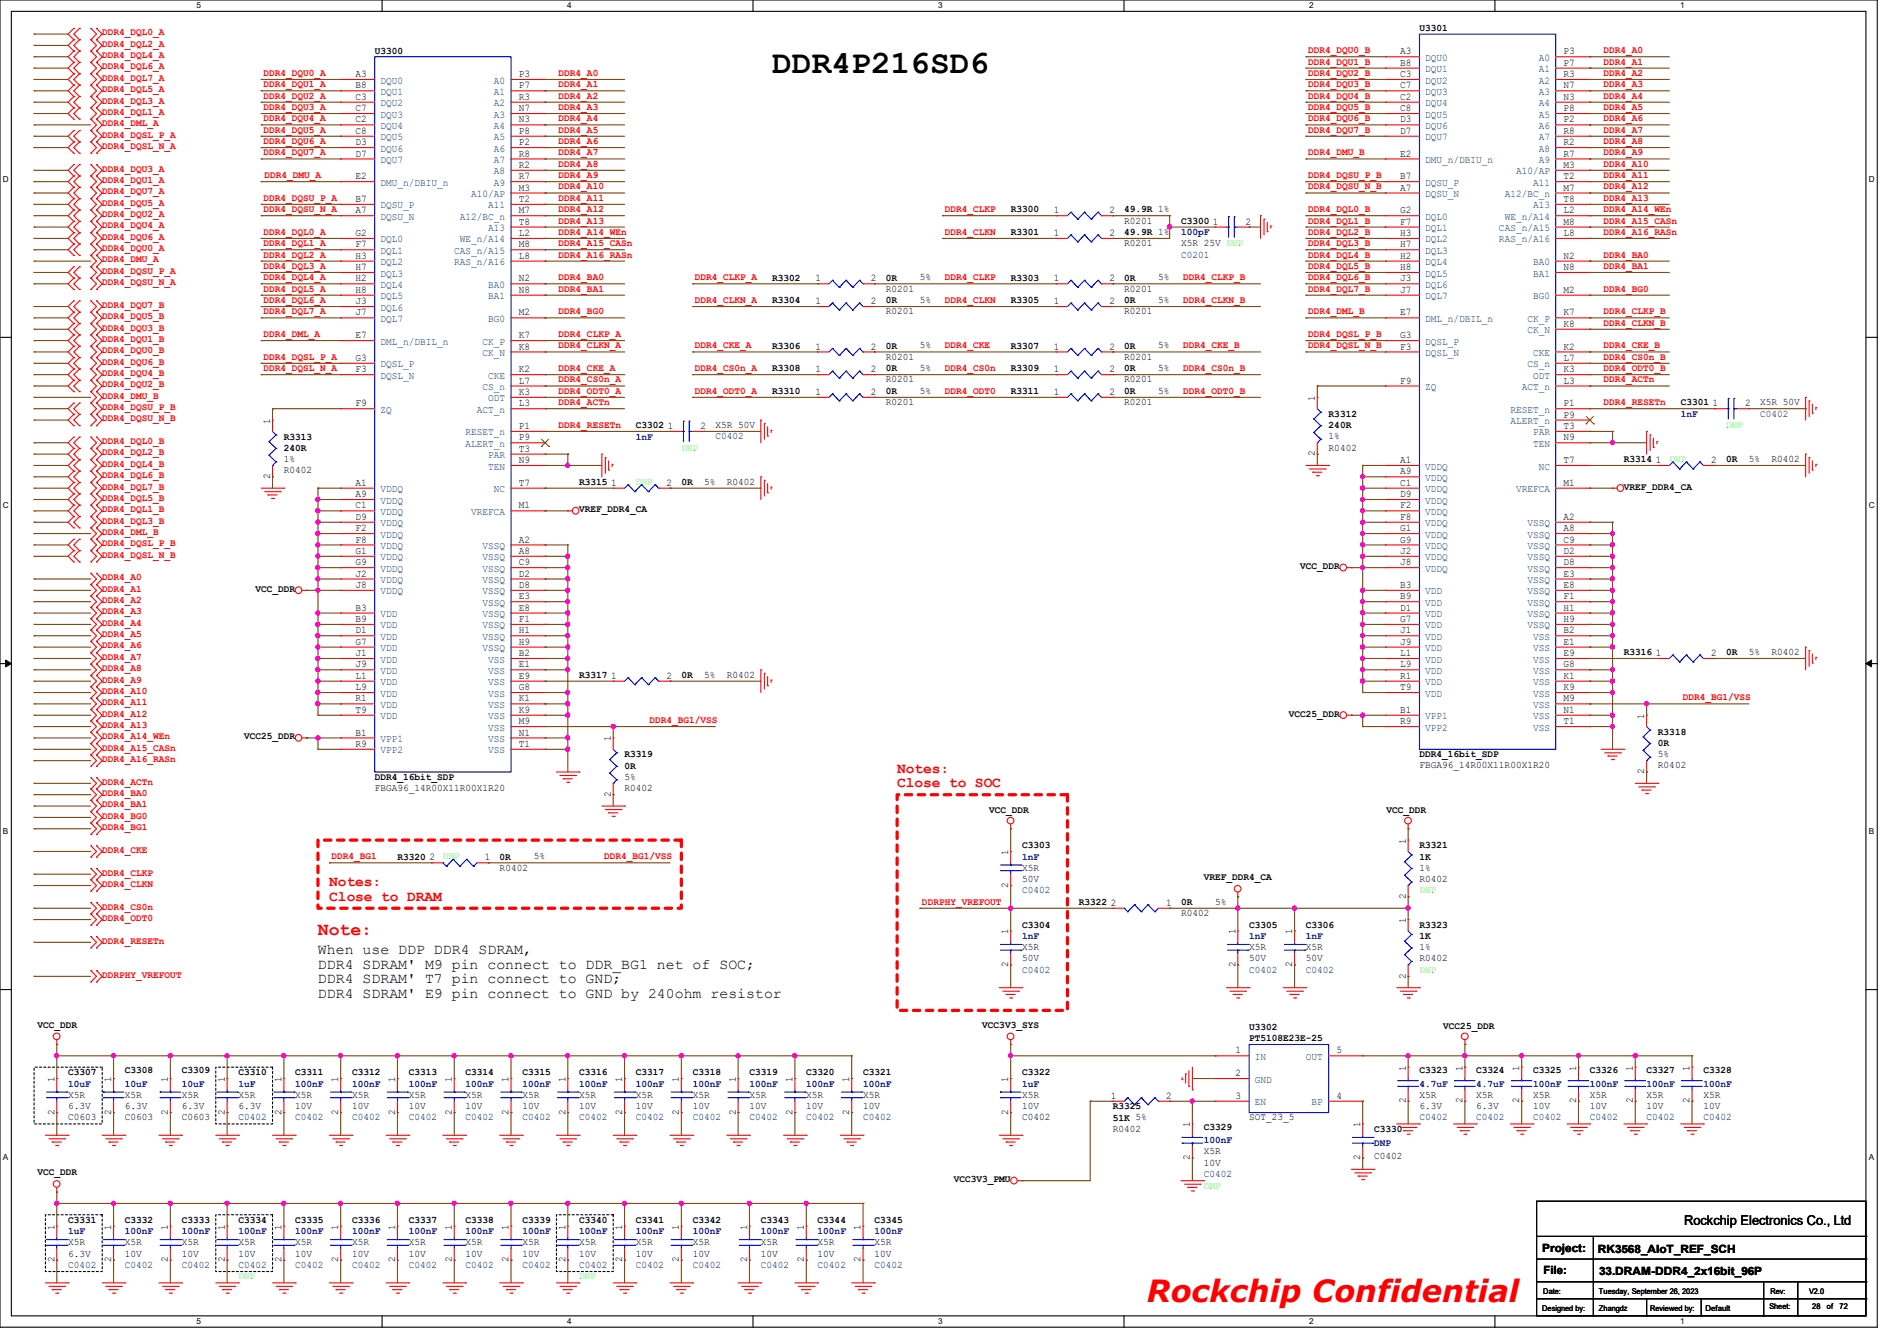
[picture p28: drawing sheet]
<svg xmlns="http://www.w3.org/2000/svg" width="297mm" height="210mm" viewBox="0 0 297 210" stroke-linecap="round" stroke-linejoin="round" font-family="sans-serif">
<defs><g id="words">
<text font-size="5.1" x="120.9" y="11.4">DDR4P216SD6</text>
<text font-size="4.8" fill="#f00" x="179.6" y="204">Rockchip Confidential</text>
<text font-size="2.8" fill="#f00" x="49.8" y="146.4">Note:</text>
<g font-size="2.3" fill="#f00">
<text x="140.5" y="121">Notes:</text>
<text x="140.5" y="123.3">Close to SOC</text>
<text x="51.6" y="138.8">Notes:</text>
<text x="51.6" y="141.1">Close to DRAM</text>
</g>
<g font-size="2.3">
<text x="49.8" y="149.4">When use DDP DDR4 SDRAM,</text>
<text x="49.8" y="151.7">DDR4 SDRAM' M9 pin connect to DDR_BG1 net of SOC;</text>
<text x="49.8" y="154">DDR4 SDRAM' T7 pin connect to GND;</text>
<text x="49.8" y="156.3">DDR4 SDRAM' E9 pin connect to GND by 240ohm resistor</text>
</g>
<text font-size="2.1" x="263.7" y="191.9">Rockchip Electronics Co., Ltd</text>
<g font-size="1.8">
<text x="241.5" y="196">Project:</text>
<text x="250.2" y="196.2">RK3568_AIoT_REF_SCH</text>
<text x="241.6" y="199.6">File:</text>
<text x="250.4" y="199.7">33.DRAM-DDR4_2x16bit_96P</text>
</g>
<g font-size="1.6" fill="#f00">
<text x="16" y="5.5">DDR4_DQL0_A</text>
<text x="16" y="7.3">DDR4_DQL2_A</text>
<text x="16" y="9.1">DDR4_DQL4_A</text>
<text x="16" y="10.9">DDR4_DQL6_A</text>
<text x="41.2" y="11.9">DDR4_DQU0_A</text>
<text x="87.5" y="11.9">DDR4_A0</text>
<text x="204.8" y="8.3">DDR4_DQU0_B</text>
<text x="204.8" y="11.9">DDR4_DQU2_B</text>
<text x="204.8" y="10.1">DDR4_DQU1_B</text>
<text x="251" y="8.3">DDR4_A0</text>
<text x="251" y="10.1">DDR4_A1</text>
<text x="251" y="11.9">DDR4_A2</text>
<text x="16" y="18">DDR4_DQL1_A</text>
<text x="16" y="14.4">DDR4_DQL5_A</text>
<text x="16" y="16.2">DDR4_DQL3_A</text>
<text x="16" y="12.7">DDR4_DQL7_A</text>
<text x="41.2" y="15.5">DDR4_DQU2_A</text>
<text x="41.2" y="13.7">DDR4_DQU1_A</text>
<text x="41.2" y="17.2">DDR4_DQU3_A</text>
<text x="87.5" y="13.7">DDR4_A1</text>
<text x="87.5" y="15.5">DDR4_A2</text>
<text x="87.5" y="17.2">DDR4_A3</text>
<text x="204.8" y="17.2">DDR4_DQU5_B</text>
<text x="204.8" y="15.5">DDR4_DQU4_B</text>
<text x="204.8" y="13.7">DDR4_DQU3_B</text>
<text x="251" y="13.7">DDR4_A3</text>
<text x="251" y="15.5">DDR4_A4</text>
<text x="251" y="17.2">DDR4_A5</text>
<text x="16" y="21.5">DDR4_DQSL_P_A</text>
<text x="16" y="23.3">DDR4_DQSL_N_A</text>
<text x="16" y="19.8">DDR4_DML_A</text>
<text x="41.2" y="20.8">DDR4_DQU5_A</text>
<text x="41.2" y="19">DDR4_DQU4_A</text>
<text x="41.2" y="22.6">DDR4_DQU6_A</text>
<text x="87.5" y="19">DDR4_A4</text>
<text x="87.5" y="20.8">DDR4_A5</text>
<text x="87.5" y="22.6">DDR4_A6</text>
<text x="204.8" y="20.8">DDR4_DQU7_B</text>
<text x="204.8" y="19">DDR4_DQU6_B</text>
<text x="251" y="19">DDR4_A6</text>
<text x="251" y="20.8">DDR4_A7</text>
<text x="251" y="22.6">DDR4_A8</text>
<text x="16" y="26.9">DDR4_DQU3_A</text>
<text x="16" y="28.7">DDR4_DQU1_A</text>
<text x="41.2" y="24.3">DDR4_DQU7_A</text>
<text x="41.4" y="27.9">DDR4_DMU_A</text>
<text x="87.5" y="24.3">DDR4_A7</text>
<text x="87.5" y="26.1">DDR4_A8</text>
<text x="87.5" y="27.9">DDR4_A9</text>
<text x="87.5" y="29.7">DDR4_A10</text>
<text x="204.8" y="29.7">DDR4_DQSU_N_B</text>
<text x="204.8" y="27.9">DDR4_DQSU_P_B</text>
<text x="204.8" y="24.3">DDR4_DMU_B</text>
<text x="251" y="24.3">DDR4_A9</text>
<text x="251" y="26.1">DDR4_A10</text>
<text x="251" y="27.9">DDR4_A11</text>
<text x="251" y="29.7">DDR4_A12</text>
<text x="16" y="30.4">DDR4_DQU7_A</text>
<text x="16" y="35.8">DDR4_DQU4_A</text>
<text x="16" y="32.2">DDR4_DQU5_A</text>
<text x="16" y="34">DDR4_DQU2_A</text>
<text x="41.2" y="31.5">DDR4_DQSU_P_A</text>
<text x="41.2" y="33.2">DDR4_DQSU_N_A</text>
<text x="87.5" y="31.5">DDR4_A11</text>
<text x="87.5" y="33.2">DDR4_A12</text>
<text x="87.5" y="35">DDR4_A13</text>
<text x="147.9" y="33.2">DDR4_CLKP</text>
<text x="204.8" y="33.2">DDR4_DQL0_B</text>
<text x="204.8" y="35">DDR4_DQL1_B</text>
<text x="251" y="31.5">DDR4_A13</text>
<text x="251" y="33.2">DDR4_A14_WEn</text>
<text x="251" y="35">DDR4_A15_CASn</text>
<text x="16" y="39.3">DDR4_DQU0_A</text>
<text x="16" y="37.5">DDR4_DQU6_A</text>
<text x="16" y="41.1">DDR4_DMU_A</text>
<text x="41.2" y="36.8">DDR4_DQL0_A</text>
<text x="41.2" y="40.3">DDR4_DQL2_A</text>
<text x="41.2" y="38.6">DDR4_DQL1_A</text>
<text x="87.5" y="36.8">DDR4_A14_WEn</text>
<text x="87.5" y="38.6">DDR4_A15_CASn</text>
<text x="87.5" y="40.3">DDR4_A16_RASn</text>
<text x="147.9" y="36.8">DDR4_CLKN</text>
<text x="204.8" y="36.8">DDR4_DQL2_B</text>
<text x="204.8" y="38.6">DDR4_DQL3_B</text>
<text x="204.8" y="40.3">DDR4_DQL4_B</text>
<text x="251" y="36.8">DDR4_A16_RASn</text>
<text x="251" y="40.3">DDR4_BA0</text>
<text x="16" y="42.9">DDR4_DQSU_P_A</text>
<text x="16" y="44.7">DDR4_DQSU_N_A</text>
<text x="41.2" y="45.7">DDR4_DQL5_A</text>
<text x="41.2" y="43.9">DDR4_DQL4_A</text>
<text x="41.2" y="47.5">DDR4_DQL6_A</text>
<text x="41.2" y="42.1">DDR4_DQL3_A</text>
<text x="87.5" y="43.9">DDR4_BA0</text>
<text x="87.5" y="45.7">DDR4_BA1</text>
<text x="108.8" y="43.9">DDR4_CLKP_A</text>
<text x="108.8" y="47.5">DDR4_CLKN_A</text>
<text x="147.9" y="43.9">DDR4_CLKP</text>
<text x="147.9" y="47.5">DDR4_CLKN</text>
<text x="185.2" y="47.5">DDR4_CLKN_B</text>
<text x="185.2" y="43.9">DDR4_CLKP_B</text>
<text x="204.8" y="42.1">DDR4_DQL5_B</text>
<text x="204.8" y="45.7">DDR4_DQL7_B</text>
<text x="204.8" y="43.9">DDR4_DQL6_B</text>
<text x="251" y="42.1">DDR4_BA1</text>
<text x="251" y="45.7">DDR4_BG0</text>
<text x="16" y="51.8">DDR4_DQU3_B</text>
<text x="16" y="53.5">DDR4_DQU1_B</text>
<text x="16" y="48.2">DDR4_DQU7_B</text>
<text x="16" y="50">DDR4_DQU5_B</text>
<text x="41.2" y="52.8">DDR4_DML_A</text>
<text x="41.2" y="49.2">DDR4_DQL7_A</text>
<text x="87.5" y="49.2">DDR4_BG0</text>
<text x="87.5" y="52.8">DDR4_CLKP_A</text>
<text x="204.8" y="49.2">DDR4_DML_B</text>
<text x="204.8" y="52.8">DDR4_DQSL_P_B</text>
<text x="251" y="49.2">DDR4_CLKP_B</text>
<text x="251" y="51">DDR4_CLKN_B</text>
<text x="16" y="58.9">DDR4_DQU4_B</text>
<text x="16" y="57.1">DDR4_DQU6_B</text>
<text x="16" y="55.3">DDR4_DQU0_B</text>
<text x="41.2" y="56.3">DDR4_DQSL_P_A</text>
<text x="41.2" y="58.1">DDR4_DQSL_N_A</text>
<text x="87.5" y="58.1">DDR4_CKE_A</text>
<text x="87.5" y="54.6">DDR4_CLKN_A</text>
<text x="87.5" y="59.9">DDR4_CS0n_A</text>
<text x="108.8" y="54.6">DDR4_CKE_A</text>
<text x="108.8" y="58.1">DDR4_CS0n_A</text>
<text x="147.9" y="54.6">DDR4_CKE</text>
<text x="147.9" y="58.1">DDR4_CS0n</text>
<text x="185.2" y="54.6">DDR4_CKE_B</text>
<text x="185.2" y="58.1">DDR4_CS0n_B</text>
<text x="204.8" y="54.6">DDR4_DQSL_N_B</text>
<text x="251" y="59.9">DDR4_ACTn</text>
<text x="251" y="54.6">DDR4_CKE_B</text>
<text x="251" y="56.3">DDR4_CS0n_B</text>
<text x="251" y="58.1">DDR4_ODT0_B</text>
<text x="16" y="60.7">DDR4_DQU2_B</text>
<text x="16" y="62.4">DDR4_DMU_B</text>
<text x="16" y="66">DDR4_DQSU_N_B</text>
<text x="16" y="64.2">DDR4_DQSU_P_B</text>
<text x="87.5" y="63.5">DDR4_ACTn</text>
<text x="87.5" y="61.7">DDR4_ODT0_A</text>
<text x="108.8" y="61.7">DDR4_ODT0_A</text>
<text x="147.9" y="61.7">DDR4_ODT0</text>
<text x="185.2" y="61.7">DDR4_ODT0_B</text>
<text x="251" y="63.5">DDR4_RESETn</text>
<text x="16" y="71.3">DDR4_DQL2_B</text>
<text x="16" y="69.6">DDR4_DQL0_B</text>
<text x="87.5" y="67">DDR4_RESETn</text>
<text x="16" y="74.9">DDR4_DQL6_B</text>
<text x="16" y="73.1">DDR4_DQL4_B</text>
<text x="16" y="76.7">DDR4_DQL7_B</text>
<text x="16" y="80.2">DDR4_DQL1_B</text>
<text x="16" y="78.4">DDR4_DQL5_B</text>
<text x="16" y="83.8">DDR4_DML_B</text>
<text x="16" y="82">DDR4_DQL3_B</text>
<text x="16" y="85.6">DDR4_DQSL_P_B</text>
<text x="16" y="87.3">DDR4_DQSL_N_B</text>
<text x="16" y="90.9">DDR4_A0</text>
<text x="16" y="94.4">DDR4_A2</text>
<text x="16" y="92.7">DDR4_A1</text>
<text x="16" y="98">DDR4_A4</text>
<text x="16" y="99.8">DDR4_A5</text>
<text x="16" y="96.2">DDR4_A3</text>
<text x="16" y="101.6">DDR4_A6</text>
<text x="16" y="106.9">DDR4_A9</text>
<text x="16" y="103.3">DDR4_A7</text>
<text x="16" y="105.1">DDR4_A8</text>
<text x="16" y="108.7">DDR4_A10</text>
<text x="16" y="110.4">DDR4_A11</text>
<text x="16" y="112.2">DDR4_A12</text>
<text x="101.7" y="113.2">DDR4_BG1/VSS</text>
<text x="263.5" y="109.7">DDR4_BG1/VSS</text>
<text x="16" y="115.8">DDR4_A14_WEn</text>
<text x="16" y="119.3">DDR4_A16_RASn</text>
<text x="16" y="114">DDR4_A13</text>
<text x="16" y="117.6">DDR4_A15_CASn</text>
<text x="16" y="122.9">DDR4_ACTn</text>
<text x="16" y="124.7">DDR4_BA0</text>
<text x="16" y="126.4">DDR4_BA1</text>
<text x="16" y="128.2">DDR4_BG0</text>
<text x="16" y="130">DDR4_BG1</text>
<text x="16" y="137.1">DDR4_CLKP</text>
<text x="16" y="133.6">DDR4_CKE</text>
<text x="51.9" y="134.6">DDR4_BG1</text>
<text x="94.6" y="134.6">DDR4_BG1/VSS</text>
<text x="16" y="138.9">DDR4_CLKN</text>
<text x="16" y="142.4">DDR4_CS0n</text>
<text x="144.4" y="141.7">DDRPHY_VREFOUT</text>
<text x="16" y="144.2">DDR4_ODT0</text>
<text x="16" y="147.8">DDR4_RESETn</text>
<text x="16" y="153.1">DDRPHY_VREFOUT</text>
</g>
<g font-size="1.6">
<text x="222.2" y="4.8">U3301</text>
<text x="58.7" y="8.4">U3300</text>
<text x="219.2" y="8.5">A3</text>
<text x="219.2" y="10.3">B8</text>
<text x="244.8" y="8.5">P3</text>
<text x="244.8" y="10.3">P7</text>
<text x="55.7" y="12.1">A3</text>
<text x="55.7" y="13.8">B8</text>
<text x="55.7" y="15.6">C3</text>
<text x="55.7" y="17.4">C7</text>
<text x="81.2" y="12.1">P3</text>
<text x="81.2" y="13.8">P7</text>
<text x="81.2" y="15.6">R3</text>
<text x="81.2" y="17.4">N7</text>
<text x="219.2" y="12.1">C3</text>
<text x="219.2" y="13.8">C7</text>
<text x="219.2" y="15.6">C2</text>
<text x="219.2" y="17.4">C8</text>
<text x="244.8" y="12.1">R3</text>
<text x="244.8" y="13.8">N7</text>
<text x="244.8" y="15.6">N3</text>
<text x="244.8" y="17.4">P8</text>
<text x="55.7" y="19.2">C2</text>
<text x="55.7" y="21">C8</text>
<text x="55.7" y="22.7">D3</text>
<text x="81.2" y="19.2">N3</text>
<text x="81.2" y="21">P8</text>
<text x="81.2" y="22.7">P2</text>
<text x="219.2" y="19.2">D3</text>
<text x="219.2" y="21">D7</text>
<text x="244.8" y="19.2">P2</text>
<text x="244.8" y="21">R8</text>
<text x="244.8" y="22.7">R2</text>
<text x="55.7" y="24.5">D7</text>
<text x="55.7" y="28.1">E2</text>
<text x="81.2" y="24.5">R8</text>
<text x="81.2" y="26.3">R2</text>
<text x="81.2" y="28.1">R7</text>
<text x="81.2" y="29.8">M3</text>
<text x="219.2" y="24.5">E2</text>
<text x="219.2" y="28.1">B7</text>
<text x="219.2" y="29.8">A7</text>
<text x="244.8" y="24.5">R7</text>
<text x="244.8" y="26.3">M3</text>
<text x="244.8" y="28.1">T2</text>
<text x="244.8" y="29.8">M7</text>
<text x="55.7" y="31.6">B7</text>
<text x="55.7" y="33.4">A7</text>
<text x="81.2" y="31.6">T2</text>
<text x="81.2" y="33.4">M7</text>
<text x="81.2" y="35.2">T8</text>
<text x="158.2" y="33.3">R3300</text>
<text x="165" y="33.4">1</text>
<text x="173.7" y="33.4">2</text>
<text x="176" y="33.3">49.9R 1%</text>
<text x="176" y="35">R0201</text>
<text x="184.9" y="35.1">C3300</text>
<text x="189.9" y="35.2">1</text>
<text x="195" y="35.2">2</text>
<text x="219.2" y="33.4">G2</text>
<text x="219.2" y="35.2">F7</text>
<text x="244.8" y="31.6">T8</text>
<text x="244.8" y="33.4">L2</text>
<text x="244.8" y="35.2">M8</text>
<text x="55.7" y="37">G2</text>
<text x="55.7" y="38.7">F7</text>
<text x="55.7" y="40.5">H3</text>
<text x="81.2" y="37">L2</text>
<text x="81.2" y="38.7">M8</text>
<text x="81.2" y="40.5">L8</text>
<text x="158.2" y="36.8">R3301</text>
<text x="165" y="37">1</text>
<text x="173.7" y="37">2</text>
<text x="176" y="36.8">49.9R 1%</text>
<text x="176" y="38.6">R0201</text>
<text x="184.9" y="38.6">X5R 25V DNP</text>
<text x="219.2" y="37">H3</text>
<text x="219.2" y="38.7">H7</text>
<text x="219.2" y="40.5">H2</text>
<text x="244.8" y="40.5">N2</text>
<text x="244.8" y="37">L8</text>
<text x="55.7" y="42.3">H7</text>
<text x="55.7" y="44.1">H2</text>
<text x="55.7" y="45.8">H8</text>
<text x="55.7" y="47.6">J3</text>
<text x="81.2" y="45.8">N8</text>
<text x="81.2" y="44.1">N2</text>
<text x="120.9" y="47.5">R3304</text>
<text x="120.9" y="43.9">R3302</text>
<text x="127.7" y="47.6">1</text>
<text x="127.7" y="44.1">1</text>
<text x="136.4" y="47.6">2</text>
<text x="136.4" y="44.1">2</text>
<text x="138.7" y="47.5">0R</text>
<text x="138.7" y="43.9">0R</text>
<text x="138.7" y="45.7">R0201</text>
<text x="144" y="47.5">5%</text>
<text x="144" y="43.9">5%</text>
<text x="158.2" y="43.9">R3303</text>
<text x="158.2" y="47.5">R3305</text>
<text x="165" y="44.1">1</text>
<text x="165" y="47.6">1</text>
<text x="173.7" y="44.1">2</text>
<text x="173.7" y="47.6">2</text>
<text x="176" y="43.9">0R</text>
<text x="176" y="47.5">0R</text>
<text x="176" y="45.7">R0201</text>
<text x="181.4" y="43.9">5%</text>
<text x="181.4" y="47.5">5%</text>
<text x="219.2" y="42.3">H8</text>
<text x="219.2" y="44.1">J3</text>
<text x="219.2" y="45.8">J7</text>
<text x="244.8" y="45.8">M2</text>
<text x="244.8" y="42.3">N8</text>
<text x="55.7" y="53">E7</text>
<text x="55.7" y="49.4">J7</text>
<text x="81.2" y="53">K7</text>
<text x="81.2" y="49.4">M2</text>
<text x="138.7" y="49.2">R0201</text>
<text x="176" y="49.2">R0201</text>
<text x="219.2" y="49.4">E7</text>
<text x="219.2" y="53">G3</text>
<text x="244.8" y="51.2">K8</text>
<text x="244.8" y="49.4">K7</text>
<text x="55.7" y="56.5">G3</text>
<text x="55.7" y="58.3">F3</text>
<text x="81.2" y="54.7">K8</text>
<text x="81.2" y="58.3">K2</text>
<text x="120.9" y="58.2">R3308</text>
<text x="120.9" y="54.6">R3306</text>
<text x="127.7" y="58.3">1</text>
<text x="127.7" y="54.7">1</text>
<text x="136.4" y="58.3">2</text>
<text x="136.4" y="54.7">2</text>
<text x="138.7" y="58.2">0R</text>
<text x="138.7" y="54.6">0R</text>
<text x="138.7" y="59.9">R0201</text>
<text x="138.7" y="56.3">R0201</text>
<text x="144" y="58.1">5%</text>
<text x="144" y="54.6">5%</text>
<text x="158.2" y="54.6">R3307</text>
<text x="158.2" y="58.2">R3309</text>
<text x="165" y="54.7">1</text>
<text x="165" y="58.3">1</text>
<text x="173.7" y="54.7">2</text>
<text x="173.7" y="58.3">2</text>
<text x="176" y="54.6">0R</text>
<text x="176" y="58.2">0R</text>
<text x="176" y="56.3">R0201</text>
<text x="176" y="59.9">R0201</text>
<text x="181.4" y="54.6">5%</text>
<text x="181.4" y="58.1">5%</text>
<text x="219.2" y="54.7">F3</text>
<text x="244.8" y="58.3">K3</text>
<text x="244.8" y="56.5">L7</text>
<text x="244.8" y="54.7">K2</text>
<text x="55.7" y="63.6">F9</text>
<text x="81.2" y="61.8">K3</text>
<text x="81.2" y="60.1">L7</text>
<text x="81.2" y="63.6">L3</text>
<text x="120.9" y="61.7">R3310</text>
<text x="127.7" y="61.8">1</text>
<text x="136.4" y="61.8">2</text>
<text x="138.7" y="61.7">0R</text>
<text x="138.7" y="63.5">R0201</text>
<text x="144" y="61.7">5%</text>
<text x="158.2" y="61.7">R3311</text>
<text x="165" y="61.8">1</text>
<text x="173.7" y="61.8">2</text>
<text x="176" y="61.7">0R</text>
<text x="176" y="63.5">R0201</text>
<text x="181.4" y="61.7">5%</text>
<text x="205.9" y="62.8" transform="rotate(-90 205.9 62.8)">1</text>
<text x="208" y="65.3">R3312</text>
<text x="219.2" y="60.1">F9</text>
<text x="244.8" y="63.6">P1</text>
<text x="244.8" y="65.4">P9</text>
<text x="244.8" y="60.1">L3</text>
<text x="263.1" y="63.5">C3301</text>
<text x="268.1" y="63.6">1</text>
<text x="273.3" y="63.6">2</text>
<text x="275.6" y="63.5">X5R 50V</text>
<text x="42.3" y="66.3" transform="rotate(-90 42.3 66.3)">1</text>
<text x="44.4" y="68.8">R3313</text>
<text x="44.4" y="70.6">240R</text>
<text x="81.2" y="67.2">P1</text>
<text x="81.2" y="69">P9</text>
<text x="81.2" y="70.7">T3</text>
<text x="99.6" y="67.1">C3302</text>
<text x="104.6" y="67.2">1</text>
<text x="109.7" y="67.2">2</text>
<text x="112" y="67">X5R 50V</text>
<text x="205.9" y="71.5" transform="rotate(-90 205.9 71.5)">2</text>
<text x="208" y="67.1">240R</text>
<text x="208" y="70.6">R0402</text>
<text x="208" y="68.8">1%</text>
<text x="244.8" y="69">N9</text>
<text x="244.8" y="67.2">T3</text>
<text x="42.3" y="75" transform="rotate(-90 42.3 75)">2</text>
<text x="44.4" y="74.1">R0402</text>
<text x="44.4" y="72.3">1%</text>
<text x="55.7" y="76.1">A1</text>
<text x="55.7" y="77.9">A9</text>
<text x="81.2" y="76.1">T7</text>
<text x="81.2" y="72.5">N9</text>
<text x="90.7" y="75.9">R3315</text>
<text x="95.7" y="76.1">1</text>
<text x="104.4" y="76.1">2</text>
<text x="106.7" y="75.9">0R</text>
<text x="110.2" y="75.9">5%</text>
<text x="113.8" y="75.9">R0402</text>
<text x="219.2" y="72.5">A1</text>
<text x="219.2" y="74.3">A9</text>
<text x="219.2" y="76.1">C1</text>
<text x="219.2" y="77.9">D9</text>
<text x="244.8" y="72.5">T7</text>
<text x="244.8" y="76.1">M1</text>
<text x="254.3" y="76.7">VREF_DDR4_CA</text>
<text x="254.3" y="72.4">R3314</text>
<text x="259.2" y="72.5">1</text>
<text x="267.9" y="72.5">2</text>
<text x="270.3" y="72.4">0R</text>
<text x="273.8" y="72.3">5%</text>
<text x="277.4" y="72.3">R0402</text>
<text x="55.7" y="79.6">C1</text>
<text x="55.7" y="81.4">D9</text>
<text x="55.7" y="83.2">F2</text>
<text x="81.2" y="79.6">M1</text>
<text x="90.7" y="80.2">VREF_DDR4_CA</text>
<text x="219.2" y="79.6">F2</text>
<text x="219.2" y="81.4">F8</text>
<text x="219.2" y="83.2">G1</text>
<text x="244.8" y="81.4">A2</text>
<text x="244.8" y="83.2">A8</text>
<text x="55.7" y="85">F8</text>
<text x="55.7" y="86.7">G1</text>
<text x="55.7" y="88.5">G9</text>
<text x="81.2" y="85">A2</text>
<text x="81.2" y="86.7">A8</text>
<text x="81.2" y="88.5">C9</text>
<text x="203.6" y="89.1">VCC_DDR</text>
<text x="219.2" y="85">G9</text>
<text x="219.2" y="86.7">J2</text>
<text x="219.2" y="88.5">J8</text>
<text x="244.8" y="85">C9</text>
<text x="244.8" y="86.7">D2</text>
<text x="244.8" y="88.5">D8</text>
<text x="40" y="92.7">VCC_DDR</text>
<text x="55.7" y="90.3">J2</text>
<text x="55.7" y="92.1">J8</text>
<text x="55.7" y="95.6">B3</text>
<text x="81.2" y="90.3">D2</text>
<text x="81.2" y="92.1">D8</text>
<text x="81.2" y="93.9">E3</text>
<text x="81.2" y="95.6">E8</text>
<text x="219.2" y="92.1">B3</text>
<text x="219.2" y="93.9">B9</text>
<text x="219.2" y="95.6">D1</text>
<text x="244.8" y="90.3">E3</text>
<text x="244.8" y="92.1">E8</text>
<text x="244.8" y="93.9">F1</text>
<text x="244.8" y="95.6">H1</text>
<text x="55.7" y="97.4">B9</text>
<text x="55.7" y="99.2">D1</text>
<text x="55.7" y="101">G7</text>
<text x="81.2" y="97.4">F1</text>
<text x="81.2" y="99.2">H1</text>
<text x="81.2" y="101">H9</text>
<text x="219.2" y="97.4">G7</text>
<text x="219.2" y="99.2">J1</text>
<text x="219.2" y="101">J9</text>
<text x="244.8" y="97.4">H9</text>
<text x="244.8" y="99.2">B2</text>
<text x="244.8" y="101">E1</text>
<text x="55.7" y="102.7">J1</text>
<text x="55.7" y="104.5">J9</text>
<text x="55.7" y="106.3">L1</text>
<text x="81.2" y="102.7">B2</text>
<text x="81.2" y="104.5">E1</text>
<text x="81.2" y="106.3">E9</text>
<text x="90.7" y="106.2">R3317</text>
<text x="95.7" y="106.3">1</text>
<text x="104.4" y="106.3">2</text>
<text x="106.7" y="106.2">0R</text>
<text x="110.2" y="106.1">5%</text>
<text x="113.8" y="106.1">R0402</text>
<text x="219.2" y="102.7">L1</text>
<text x="219.2" y="104.5">L9</text>
<text x="219.2" y="106.3">R1</text>
<text x="244.8" y="102.7">E9</text>
<text x="244.8" y="104.5">G8</text>
<text x="244.8" y="106.3">K1</text>
<text x="254.3" y="102.6">R3316</text>
<text x="259.2" y="102.7">1</text>
<text x="267.9" y="102.7">2</text>
<text x="270.3" y="102.6">0R</text>
<text x="273.8" y="102.6">5%</text>
<text x="277.4" y="102.6">R0402</text>
<text x="55.7" y="108.1">L9</text>
<text x="55.7" y="109.9">R1</text>
<text x="55.7" y="111.6">T9</text>
<text x="81.2" y="108.1">G8</text>
<text x="81.2" y="109.9">K1</text>
<text x="81.2" y="111.6">K9</text>
<text x="81.2" y="113.4">M9</text>
<text x="201.8" y="112.2">VCC25_DDR</text>
<text x="219.2" y="108.1">T9</text>
<text x="219.2" y="111.6">B1</text>
<text x="219.2" y="113.4">R9</text>
<text x="244.8" y="108.1">K9</text>
<text x="244.8" y="109.9">M9</text>
<text x="244.8" y="111.6">N1</text>
<text x="244.8" y="113.4">T1</text>
<text x="257.4" y="112.6" transform="rotate(-90 257.4 112.6)">1</text>
<text x="38.2" y="115.8">VCC25_DDR</text>
<text x="55.7" y="115.2">B1</text>
<text x="55.7" y="117">R9</text>
<text x="81.2" y="115.2">N1</text>
<text x="81.2" y="117">T1</text>
<text x="95.6" y="116.1" transform="rotate(-90 95.6 116.1)">1</text>
<text x="97.8" y="118.6">R3319</text>
<text x="222.2" y="118.6">DDR4_16bit_SDP</text>
<text x="259.6" y="115.1">R3318</text>
<text x="259.6" y="116.8">0R</text>
<text x="259.6" y="118.6">5%</text>
<text x="58.7" y="122.2">DDR4_16bit_SDP</text>
<text x="58.7" y="123.9">FBGA96_14R00X11R00X1R20</text>
<text x="95.6" y="124.8" transform="rotate(-90 95.6 124.8)">2</text>
<text x="97.8" y="120.4">0R</text>
<text x="97.8" y="123.9">R0402</text>
<text x="97.8" y="122.1">5%</text>
<text x="222.2" y="120.4">FBGA96_14R00X11R00X1R20</text>
<text x="257.4" y="121.2" transform="rotate(-90 257.4 121.2)">2</text>
<text x="259.6" y="120.4">R0402</text>
<text x="154.9" y="127.3">VCC_DDR</text>
<text x="217.1" y="127.3">VCC_DDR</text>
<text x="62.2" y="134.6">R3320</text>
<text x="67.2" y="134.7">2</text>
<text x="75.9" y="134.7">1</text>
<text x="78.2" y="134.6">0R</text>
<text x="78.2" y="136.4">R0402</text>
<text x="83.6" y="134.6">5%</text>
<text x="157.9" y="133.9" transform="rotate(-90 157.9 133.9)">1</text>
<text x="160" y="132.8">C3303</text>
<text x="160" y="136.4">X5R</text>
<text x="188.5" y="137.8">VREF_DDR4_CA</text>
<text x="220.1" y="132.1" transform="rotate(-90 220.1 132.1)">1</text>
<text x="222.2" y="132.8">R3321</text>
<text x="222.2" y="134.6">1K</text>
<text x="222.2" y="136.4">1%</text>
<text x="157.9" y="139" transform="rotate(-90 157.9 139)">2</text>
<text x="160" y="138.1">50V</text>
<text x="168.9" y="141.7">R3322</text>
<text x="173.9" y="141.9">2</text>
<text x="182.6" y="141.9">1</text>
<text x="184.9" y="141.7">0R</text>
<text x="184.9" y="143.5">R0402</text>
<text x="190.2" y="141.7">5%</text>
<text x="220.1" y="140.8" transform="rotate(-90 220.1 140.8)">2</text>
<text x="222.2" y="138.1">R0402</text>
<text x="157.9" y="146.3" transform="rotate(-90 157.9 146.3)">1</text>
<text x="160" y="145.3">C3304</text>
<text x="160" y="148.8">X5R</text>
<text x="193.4" y="146.3" transform="rotate(-90 193.4 146.3)">1</text>
<text x="195.6" y="145.3">C3305</text>
<text x="195.6" y="148.8">X5R</text>
<text x="202.3" y="146.3" transform="rotate(-90 202.3 146.3)">1</text>
<text x="204.5" y="145.3">C3306</text>
<text x="204.5" y="148.8">X5R</text>
<text x="220.1" y="144.6" transform="rotate(-90 220.1 144.6)">1</text>
<text x="222.2" y="145.3">R3323</text>
<text x="222.2" y="147.1">1K</text>
<text x="222.2" y="148.8">1%</text>
<text x="157.9" y="151.5" transform="rotate(-90 157.9 151.5)">2</text>
<text x="160" y="150.6">50V</text>
<text x="193.4" y="151.5" transform="rotate(-90 193.4 151.5)">2</text>
<text x="195.6" y="150.6">50V</text>
<text x="202.3" y="151.5" transform="rotate(-90 202.3 151.5)">2</text>
<text x="204.5" y="150.6">50V</text>
<text x="220.1" y="153.2" transform="rotate(-90 220.1 153.2)">2</text>
<text x="222.2" y="150.6">R0402</text>
<text x="5.9" y="160.9">VCC_DDR</text>
<text x="153.8" y="160.9">VCC3V3_SYS</text>
<text x="195.6" y="161.3">U3302</text>
<text x="226" y="161.1">VCC25_DDR</text>
<text x="193.5" y="165">1</text>
<text x="195.6" y="163.1">PT5108E23E-25</text>
<text x="209.3" y="165">5</text>
<text x="220.1" y="167.7" transform="rotate(-90 220.1 167.7)">1</text>
<text x="229" y="167.7" transform="rotate(-90 229 167.7)">1</text>
<text x="237.9" y="167.7" transform="rotate(-90 237.9 167.7)">1</text>
<text x="246.8" y="167.7" transform="rotate(-90 246.8 167.7)">1</text>
<text x="255.7" y="167.7" transform="rotate(-90 255.7 167.7)">1</text>
<text x="264.5" y="167.7" transform="rotate(-90 264.5 167.7)">1</text>
<text x="8.5" y="169.5" transform="rotate(-90 8.5 169.5)">1</text>
<text x="10.7" y="168.4">C3307</text>
<text x="10.7" y="171.9">X5R</text>
<text x="10.7" y="173.7">6.3V</text>
<text x="17.4" y="169.5" transform="rotate(-90 17.4 169.5)">1</text>
<text x="19.6" y="168.1">C3308</text>
<text x="19.6" y="171.9">X5R</text>
<text x="19.6" y="173.7">6.3V</text>
<text x="26.3" y="169.5" transform="rotate(-90 26.3 169.5)">1</text>
<text x="28.4" y="168.1">C3309</text>
<text x="28.4" y="171.9">X5R</text>
<text x="28.4" y="173.7">6.3V</text>
<text x="35.2" y="169.5" transform="rotate(-90 35.2 169.5)">1</text>
<text x="37.3" y="168.4">C3310</text>
<text x="37.3" y="171.9">X5R</text>
<text x="37.3" y="173.7">6.3V</text>
<text x="44.1" y="169.5" transform="rotate(-90 44.1 169.5)">1</text>
<text x="46.2" y="168.4">C3311</text>
<text x="46.2" y="171.9">X5R</text>
<text x="46.2" y="173.7">10V</text>
<text x="53" y="169.5" transform="rotate(-90 53 169.5)">1</text>
<text x="55.1" y="168.4">C3312</text>
<text x="55.1" y="171.9">X5R</text>
<text x="55.1" y="173.7">10V</text>
<text x="61.8" y="169.5" transform="rotate(-90 61.8 169.5)">1</text>
<text x="64" y="168.4">C3313</text>
<text x="64" y="171.9">X5R</text>
<text x="64" y="173.7">10V</text>
<text x="70.7" y="169.5" transform="rotate(-90 70.7 169.5)">1</text>
<text x="72.9" y="168.4">C3314</text>
<text x="72.9" y="171.9">X5R</text>
<text x="72.9" y="173.7">10V</text>
<text x="79.6" y="169.5" transform="rotate(-90 79.6 169.5)">1</text>
<text x="81.8" y="168.4">C3315</text>
<text x="81.8" y="171.9">X5R</text>
<text x="81.8" y="173.7">10V</text>
<text x="88.5" y="169.5" transform="rotate(-90 88.5 169.5)">1</text>
<text x="90.7" y="168.4">C3316</text>
<text x="90.7" y="171.9">X5R</text>
<text x="90.7" y="173.7">10V</text>
<text x="97.4" y="169.5" transform="rotate(-90 97.4 169.5)">1</text>
<text x="99.6" y="168.4">C3317</text>
<text x="99.6" y="171.9">X5R</text>
<text x="99.6" y="173.7">10V</text>
<text x="106.3" y="169.5" transform="rotate(-90 106.3 169.5)">1</text>
<text x="108.5" y="168.4">C3318</text>
<text x="108.5" y="171.9">X5R</text>
<text x="108.5" y="173.7">10V</text>
<text x="115.2" y="169.5" transform="rotate(-90 115.2 169.5)">1</text>
<text x="117.3" y="168.4">C3319</text>
<text x="117.3" y="171.9">X5R</text>
<text x="117.3" y="173.7">10V</text>
<text x="124.1" y="169.5" transform="rotate(-90 124.1 169.5)">1</text>
<text x="126.2" y="168.4">C3320</text>
<text x="126.2" y="171.9">X5R</text>
<text x="126.2" y="173.7">10V</text>
<text x="133" y="169.5" transform="rotate(-90 133 169.5)">1</text>
<text x="135.1" y="168.4">C3321</text>
<text x="135.1" y="171.9">X5R</text>
<text x="135.1" y="173.7">10V</text>
<text x="157.9" y="169.5" transform="rotate(-90 157.9 169.5)">1</text>
<text x="160" y="168.4">C3322</text>
<text x="160" y="171.9">X5R</text>
<text x="160" y="173.7">10V</text>
<text x="173.9" y="172.1">1</text>
<text x="174.2" y="173.7">R3325</text>
<text x="182.6" y="172.1">2</text>
<text x="193.5" y="168.5">2</text>
<text x="193.5" y="172.1">3</text>
<text x="209.3" y="172.1">4</text>
<text x="220.1" y="172.8" transform="rotate(-90 220.1 172.8)">2</text>
<text x="222.2" y="168.1">C3323</text>
<text x="222.2" y="171.9">X5R</text>
<text x="222.2" y="173.7">6.3V</text>
<text x="229" y="172.8" transform="rotate(-90 229 172.8)">2</text>
<text x="231.1" y="168.1">C3324</text>
<text x="231.1" y="171.9">X5R</text>
<text x="231.1" y="173.7">6.3V</text>
<text x="237.9" y="172.8" transform="rotate(-90 237.9 172.8)">2</text>
<text x="240" y="168.1">C3325</text>
<text x="240" y="171.9">X5R</text>
<text x="240" y="173.7">10V</text>
<text x="246.8" y="172.8" transform="rotate(-90 246.8 172.8)">2</text>
<text x="248.9" y="168.1">C3326</text>
<text x="248.9" y="171.9">X5R</text>
<text x="248.9" y="173.7">10V</text>
<text x="255.7" y="172.8" transform="rotate(-90 255.7 172.8)">2</text>
<text x="257.8" y="168.1">C3327</text>
<text x="257.8" y="171.9">X5R</text>
<text x="257.8" y="173.7">10V</text>
<text x="264.5" y="172.8" transform="rotate(-90 264.5 172.8)">2</text>
<text x="266.7" y="168.1">C3328</text>
<text x="266.7" y="171.9">X5R</text>
<text x="266.7" y="173.7">10V</text>
<text x="8.5" y="174.6" transform="rotate(-90 8.5 174.6)">2</text>
<text x="10.7" y="175.5">C0603</text>
<text x="17.4" y="174.6" transform="rotate(-90 17.4 174.6)">2</text>
<text x="19.6" y="175.5">C0603</text>
<text x="26.3" y="174.6" transform="rotate(-90 26.3 174.6)">2</text>
<text x="28.4" y="175.5">C0603</text>
<text x="35.2" y="174.6" transform="rotate(-90 35.2 174.6)">2</text>
<text x="44.1" y="174.6" transform="rotate(-90 44.1 174.6)">2</text>
<text x="53" y="174.6" transform="rotate(-90 53 174.6)">2</text>
<text x="61.8" y="174.6" transform="rotate(-90 61.8 174.6)">2</text>
<text x="70.7" y="174.6" transform="rotate(-90 70.7 174.6)">2</text>
<text x="79.6" y="174.6" transform="rotate(-90 79.6 174.6)">2</text>
<text x="88.5" y="174.6" transform="rotate(-90 88.5 174.6)">2</text>
<text x="97.4" y="174.6" transform="rotate(-90 97.4 174.6)">2</text>
<text x="106.3" y="174.6" transform="rotate(-90 106.3 174.6)">2</text>
<text x="115.2" y="174.6" transform="rotate(-90 115.2 174.6)">2</text>
<text x="124.1" y="174.6" transform="rotate(-90 124.1 174.6)">2</text>
<text x="133" y="174.6" transform="rotate(-90 133 174.6)">2</text>
<text x="157.9" y="174.6" transform="rotate(-90 157.9 174.6)">2</text>
<text x="160" y="175.5">C0402</text>
<text x="174.2" y="175.5">51K 5%</text>
<text x="174.2" y="177.2">R0402</text>
<text x="186.3" y="176.6" transform="rotate(-90 186.3 176.6)">1</text>
<text x="188.5" y="176.9">C3329</text>
<text x="195.6" y="175.5">SOT_23_5</text>
<text x="213" y="176.6" transform="rotate(-90 213 176.6)">1</text>
<text x="215.1" y="177.3">C3330</text>
<text x="5.9" y="184.1">VCC_DDR</text>
<text x="149.4" y="185.1">VCC3V3_PMU</text>
<text x="186.3" y="181.7" transform="rotate(-90 186.3 181.7)">2</text>
<text x="188.5" y="180.8">X5R</text>
<text x="188.5" y="182.6">10V</text>
<text x="213" y="181.7" transform="rotate(-90 213 181.7)">2</text>
<text x="215.1" y="181.5">C0402</text>
<text x="10.7" y="191.5">C3331</text>
<text x="19.6" y="191.5">C3332</text>
<text x="28.4" y="191.5">C3333</text>
<text x="37.3" y="191.5">C3334</text>
<text x="46.2" y="191.5">C3335</text>
<text x="55.1" y="191.5">C3336</text>
<text x="64" y="191.5">C3337</text>
<text x="72.9" y="191.5">C3338</text>
<text x="81.8" y="191.5">C3339</text>
<text x="90.7" y="191.5">C3340</text>
<text x="99.6" y="191.5">C3341</text>
<text x="108.5" y="191.5">C3342</text>
<text x="119.1" y="191.5">C3343</text>
<text x="128" y="191.5">C3344</text>
<text x="136.9" y="191.5">C3345</text>
<text x="8.5" y="197.7" transform="rotate(-90 8.5 197.7)">2</text>
<text x="8.5" y="192.6" transform="rotate(-90 8.5 192.6)">1</text>
<text x="10.7" y="195">X5R</text>
<text x="10.7" y="196.8">6.3V</text>
<text x="17.4" y="197.7" transform="rotate(-90 17.4 197.7)">2</text>
<text x="17.4" y="192.6" transform="rotate(-90 17.4 192.6)">1</text>
<text x="19.6" y="195">X5R</text>
<text x="19.6" y="196.8">10V</text>
<text x="26.3" y="197.7" transform="rotate(-90 26.3 197.7)">2</text>
<text x="26.3" y="192.6" transform="rotate(-90 26.3 192.6)">1</text>
<text x="28.4" y="195">X5R</text>
<text x="28.4" y="196.8">10V</text>
<text x="35.2" y="197.7" transform="rotate(-90 35.2 197.7)">2</text>
<text x="35.2" y="192.6" transform="rotate(-90 35.2 192.6)">1</text>
<text x="37.3" y="195">X5R</text>
<text x="37.3" y="196.8">10V</text>
<text x="44.1" y="197.7" transform="rotate(-90 44.1 197.7)">2</text>
<text x="44.1" y="192.6" transform="rotate(-90 44.1 192.6)">1</text>
<text x="46.2" y="195">X5R</text>
<text x="46.2" y="196.8">10V</text>
<text x="53" y="197.7" transform="rotate(-90 53 197.7)">2</text>
<text x="53" y="192.6" transform="rotate(-90 53 192.6)">1</text>
<text x="55.1" y="195">X5R</text>
<text x="55.1" y="196.8">10V</text>
<text x="61.8" y="197.7" transform="rotate(-90 61.8 197.7)">2</text>
<text x="61.8" y="192.6" transform="rotate(-90 61.8 192.6)">1</text>
<text x="64" y="195">X5R</text>
<text x="64" y="196.8">10V</text>
<text x="70.7" y="197.7" transform="rotate(-90 70.7 197.7)">2</text>
<text x="70.7" y="192.6" transform="rotate(-90 70.7 192.6)">1</text>
<text x="72.9" y="195">X5R</text>
<text x="72.9" y="196.8">10V</text>
<text x="79.6" y="197.7" transform="rotate(-90 79.6 197.7)">2</text>
<text x="79.6" y="192.6" transform="rotate(-90 79.6 192.6)">1</text>
<text x="81.8" y="195">X5R</text>
<text x="81.8" y="196.8">10V</text>
<text x="88.5" y="197.7" transform="rotate(-90 88.5 197.7)">2</text>
<text x="88.5" y="192.6" transform="rotate(-90 88.5 192.6)">1</text>
<text x="90.7" y="195">X5R</text>
<text x="90.7" y="196.8">10V</text>
<text x="97.4" y="197.7" transform="rotate(-90 97.4 197.7)">2</text>
<text x="97.4" y="192.6" transform="rotate(-90 97.4 192.6)">1</text>
<text x="99.6" y="195">X5R</text>
<text x="99.6" y="196.8">10V</text>
<text x="106.3" y="197.7" transform="rotate(-90 106.3 197.7)">2</text>
<text x="106.3" y="192.6" transform="rotate(-90 106.3 192.6)">1</text>
<text x="108.5" y="195">X5R</text>
<text x="108.5" y="196.8">10V</text>
<text x="117" y="197.7" transform="rotate(-90 117 197.7)">2</text>
<text x="117" y="192.6" transform="rotate(-90 117 192.6)">1</text>
<text x="119.1" y="195">X5R</text>
<text x="119.1" y="196.8">10V</text>
<text x="125.9" y="197.7" transform="rotate(-90 125.9 197.7)">2</text>
<text x="125.9" y="192.6" transform="rotate(-90 125.9 192.6)">1</text>
<text x="128" y="195">X5R</text>
<text x="128" y="196.8">10V</text>
<text x="134.7" y="197.7" transform="rotate(-90 134.7 197.7)">2</text>
<text x="134.7" y="192.6" transform="rotate(-90 134.7 192.6)">1</text>
<text x="136.9" y="195">X5R</text>
<text x="136.9" y="196.8">10V</text>
</g>
<g font-size="1.6" fill="#004080">
<text x="223.1" y="9.5">DQU0</text>
<text x="223.1" y="11.3">DQU1</text>
<text x="240.9" y="9.5">A0</text>
<text x="240.9" y="11.3">A1</text>
<text x="59.6" y="13.1">DQU0</text>
<text x="59.6" y="14.9">DQU1</text>
<text x="59.6" y="16.6">DQU2</text>
<text x="77.3" y="13.1">A0</text>
<text x="77.3" y="14.9">A1</text>
<text x="77.3" y="16.6">A2</text>
<text x="223.1" y="13.1">DQU2</text>
<text x="223.1" y="14.9">DQU3</text>
<text x="223.1" y="16.6">DQU4</text>
<text x="240.9" y="13.1">A2</text>
<text x="240.9" y="14.9">A3</text>
<text x="240.9" y="16.6">A4</text>
<text x="59.6" y="18.4">DQU3</text>
<text x="59.6" y="20.2">DQU4</text>
<text x="59.6" y="22">DQU5</text>
<text x="59.6" y="23.7">DQU6</text>
<text x="77.3" y="18.4">A3</text>
<text x="77.3" y="20.2">A4</text>
<text x="77.3" y="22">A5</text>
<text x="77.3" y="23.7">A6</text>
<text x="223.1" y="18.4">DQU5</text>
<text x="223.1" y="20.2">DQU6</text>
<text x="223.1" y="22">DQU7</text>
<text x="240.9" y="18.4">A5</text>
<text x="240.9" y="20.2">A6</text>
<text x="240.9" y="22">A7</text>
<text x="240.9" y="23.7">A8</text>
<text x="59.6" y="25.5">DQU7</text>
<text x="59.6" y="29.1">DMU_n/DBIU_n</text>
<text x="77.3" y="25.5">A7</text>
<text x="77.3" y="27.3">A8</text>
<text x="77.3" y="29.1">A9</text>
<text x="223.1" y="25.5">DMU_n/DBIU_n</text>
<text x="223.1" y="29.1">DQSU_P</text>
<text x="237.4" y="27.3">A10/AP</text>
<text x="240" y="29.1">A11</text>
<text x="240.9" y="25.5">A9</text>
<text x="59.6" y="32.6">DQSU_P</text>
<text x="59.6" y="34.4">DQSU_N</text>
<text x="72" y="34.4">A12/BC_n</text>
<text x="73.8" y="30.9">A10/AP</text>
<text x="76.5" y="32.6">A11</text>
<text x="223.1" y="34.4">DQL0</text>
<text x="223.1" y="30.9">DQSU_N</text>
<text x="235.6" y="30.9">A12/BC_n</text>
<text x="235.6" y="34.4">WE_n/A14</text>
<text x="240" y="32.6">A13</text>
<text x="59.6" y="38">DQL0</text>
<text x="59.6" y="39.8">DQL1</text>
<text x="59.6" y="41.5">DQL2</text>
<text x="71.1" y="39.8">CAS_n/A15</text>
<text x="71.1" y="41.5">RAS_n/A16</text>
<text x="72" y="38">WE_n/A14</text>
<text x="76.5" y="36.2">A13</text>
<text x="223.1" y="36.2">DQL1</text>
<text x="223.1" y="38">DQL2</text>
<text x="223.1" y="39.8">DQL3</text>
<text x="223.1" y="41.5">DQL4</text>
<text x="234.7" y="36.2">CAS_n/A15</text>
<text x="234.7" y="38">RAS_n/A16</text>
<text x="240" y="41.5">BA0</text>
<text x="59.6" y="43.3">DQL3</text>
<text x="59.6" y="45.1">DQL4</text>
<text x="59.6" y="46.9">DQL5</text>
<text x="76.5" y="46.9">BA1</text>
<text x="76.5" y="45.1">BA0</text>
<text x="223.1" y="43.3">DQL5</text>
<text x="223.1" y="45.1">DQL6</text>
<text x="223.1" y="46.9">DQL7</text>
<text x="240" y="46.9">BG0</text>
<text x="240" y="43.3">BA1</text>
<text x="59.6" y="54">DML_n/DBIL_n</text>
<text x="59.6" y="48.6">DQL6</text>
<text x="59.6" y="50.4">DQL7</text>
<text x="75.6" y="54">CK_P</text>
<text x="76.5" y="50.4">BG0</text>
<text x="223.1" y="50.4">DML_n/DBIL_n</text>
<text x="223.1" y="54">DQSL_P</text>
<text x="239.1" y="52.2">CK_N</text>
<text x="239.1" y="50.4">CK_P</text>
<text x="59.6" y="57.5">DQSL_P</text>
<text x="59.6" y="59.3">DQSL_N</text>
<text x="75.6" y="55.8">CK_N</text>
<text x="76.5" y="59.3">CKE</text>
<text x="223.1" y="55.8">DQSL_N</text>
<text x="239.1" y="57.5">CS_n</text>
<text x="240" y="59.3">ODT</text>
<text x="240" y="55.8">CKE</text>
<text x="59.6" y="64.6">ZQ</text>
<text x="74.7" y="64.6">ACT_n</text>
<text x="75.6" y="61.1">CS_n</text>
<text x="76.5" y="62.9">ODT</text>
<text x="223.1" y="61.1">ZQ</text>
<text x="236.5" y="64.6">RESET_n</text>
<text x="238.3" y="61.1">ACT_n</text>
<text x="72.9" y="68.2">RESET_n</text>
<text x="72.9" y="70">ALERT_n</text>
<text x="76.5" y="71.8">PAR</text>
<text x="236.5" y="66.4">ALERT_n</text>
<text x="240" y="70">TEN</text>
<text x="240" y="68.2">PAR</text>
<text x="59.6" y="77.1">VDDQ</text>
<text x="76.5" y="73.5">TEN</text>
<text x="77.3" y="77.1">NC</text>
<text x="223.1" y="73.5">VDDQ</text>
<text x="223.1" y="75.3">VDDQ</text>
<text x="223.1" y="77.1">VDDQ</text>
<text x="237.4" y="77.1">VREFCA</text>
<text x="240.9" y="73.5">NC</text>
<text x="59.6" y="78.9">VDDQ</text>
<text x="59.6" y="80.6">VDDQ</text>
<text x="59.6" y="82.4">VDDQ</text>
<text x="73.8" y="80.6">VREFCA</text>
<text x="223.1" y="78.9">VDDQ</text>
<text x="223.1" y="80.6">VDDQ</text>
<text x="223.1" y="82.4">VDDQ</text>
<text x="239.1" y="82.4">VSSQ</text>
<text x="59.6" y="84.2">VDDQ</text>
<text x="59.6" y="86">VDDQ</text>
<text x="59.6" y="87.8">VDDQ</text>
<text x="59.6" y="89.5">VDDQ</text>
<text x="75.6" y="86">VSSQ</text>
<text x="75.6" y="87.8">VSSQ</text>
<text x="75.6" y="89.5">VSSQ</text>
<text x="223.1" y="84.2">VDDQ</text>
<text x="223.1" y="86">VDDQ</text>
<text x="223.1" y="87.8">VDDQ</text>
<text x="223.1" y="89.5">VDDQ</text>
<text x="239.1" y="84.2">VSSQ</text>
<text x="239.1" y="86">VSSQ</text>
<text x="239.1" y="87.8">VSSQ</text>
<text x="239.1" y="89.5">VSSQ</text>
<text x="59.6" y="91.3">VDDQ</text>
<text x="59.6" y="93.1">VDDQ</text>
<text x="75.6" y="91.3">VSSQ</text>
<text x="75.6" y="93.1">VSSQ</text>
<text x="75.6" y="94.9">VSSQ</text>
<text x="223.1" y="93.1">VDD</text>
<text x="223.1" y="94.9">VDD</text>
<text x="239.1" y="91.3">VSSQ</text>
<text x="239.1" y="93.1">VSSQ</text>
<text x="239.1" y="94.9">VSSQ</text>
<text x="59.6" y="96.6">VDD</text>
<text x="59.6" y="98.4">VDD</text>
<text x="59.6" y="100.2">VDD</text>
<text x="59.6" y="102">VDD</text>
<text x="75.6" y="96.6">VSSQ</text>
<text x="75.6" y="98.4">VSSQ</text>
<text x="75.6" y="100.2">VSSQ</text>
<text x="75.6" y="102">VSSQ</text>
<text x="223.1" y="96.6">VDD</text>
<text x="223.1" y="98.4">VDD</text>
<text x="223.1" y="100.2">VDD</text>
<text x="223.1" y="102">VDD</text>
<text x="239.1" y="96.6">VSSQ</text>
<text x="239.1" y="98.4">VSSQ</text>
<text x="240" y="100.2">VSS</text>
<text x="240" y="102">VSS</text>
<text x="59.6" y="103.8">VDD</text>
<text x="59.6" y="105.5">VDD</text>
<text x="59.6" y="107.3">VDD</text>
<text x="76.5" y="103.8">VSS</text>
<text x="76.5" y="105.5">VSS</text>
<text x="76.5" y="107.3">VSS</text>
<text x="223.1" y="103.8">VDD</text>
<text x="223.1" y="105.5">VDD</text>
<text x="223.1" y="107.3">VDD</text>
<text x="240" y="103.8">VSS</text>
<text x="240" y="105.5">VSS</text>
<text x="240" y="107.3">VSS</text>
<text x="59.6" y="109.1">VDD</text>
<text x="59.6" y="110.9">VDD</text>
<text x="59.6" y="112.7">VDD</text>
<text x="76.5" y="109.1">VSS</text>
<text x="76.5" y="110.9">VSS</text>
<text x="76.5" y="112.7">VSS</text>
<text x="223.1" y="109.1">VDD</text>
<text x="223.1" y="112.7">VPP1</text>
<text x="240" y="109.1">VSS</text>
<text x="240" y="110.9">VSS</text>
<text x="240" y="112.7">VSS</text>
<text x="59.6" y="116.2">VPP1</text>
<text x="59.6" y="118">VPP2</text>
<text x="76.5" y="114.4">VSS</text>
<text x="76.5" y="116.2">VSS</text>
<text x="76.5" y="118">VSS</text>
<text x="223.1" y="114.4">VPP2</text>
<text x="240" y="114.4">VSS</text>
<text x="196.5" y="166">IN</text>
<text x="204.5" y="166">OUT</text>
<text x="196.5" y="169.5">GND</text>
<text x="196.5" y="173.1">EN</text>
<text x="205.4" y="173.1">BP</text>
</g>
<g font-size="1.6" fill="#000080">
<text x="184.9" y="36.8">100pF</text>
<text x="184.9" y="40.3">C0201</text>
<text x="263.1" y="65.3">1nF</text>
<text x="275.6" y="65.2">C0402</text>
<text x="99.6" y="68.8">1nF</text>
<text x="112" y="68.8">C0402</text>
<text x="160" y="134.6">1nF</text>
<text x="160" y="139.9">C0402</text>
<text x="160" y="147.1">1nF</text>
<text x="195.6" y="147.1">1nF</text>
<text x="204.5" y="147.1">1nF</text>
<text x="160" y="152.4">C0402</text>
<text x="195.6" y="152.4">C0402</text>
<text x="204.5" y="152.4">C0402</text>
<text x="10.7" y="170.2">10uF</text>
<text x="19.6" y="170.2">10uF</text>
<text x="28.4" y="170.2">10uF</text>
<text x="37.3" y="170.2">1uF</text>
<text x="46.2" y="170.2">100nF</text>
<text x="55.1" y="170.2">100nF</text>
<text x="64" y="170.2">100nF</text>
<text x="72.9" y="170.2">100nF</text>
<text x="81.8" y="170.2">100nF</text>
<text x="90.7" y="170.2">100nF</text>
<text x="99.6" y="170.2">100nF</text>
<text x="108.5" y="170.2">100nF</text>
<text x="117.3" y="170.2">100nF</text>
<text x="126.2" y="170.2">100nF</text>
<text x="135.1" y="170.2">100nF</text>
<text x="160" y="170.2">1uF</text>
<text x="222.2" y="170.2">4.7uF</text>
<text x="231.1" y="170.2">4.7uF</text>
<text x="240" y="170.2">100nF</text>
<text x="248.9" y="170.2">100nF</text>
<text x="257.8" y="170.2">100nF</text>
<text x="266.7" y="170.2">100nF</text>
<text x="37.3" y="175.5">C0402</text>
<text x="46.2" y="175.5">C0402</text>
<text x="55.1" y="175.5">C0402</text>
<text x="64" y="175.5">C0402</text>
<text x="72.9" y="175.5">C0402</text>
<text x="81.8" y="175.5">C0402</text>
<text x="90.7" y="175.5">C0402</text>
<text x="99.6" y="175.5">C0402</text>
<text x="108.5" y="175.5">C0402</text>
<text x="117.3" y="175.5">C0402</text>
<text x="126.2" y="175.5">C0402</text>
<text x="135.1" y="175.5">C0402</text>
<text x="188.5" y="179.1">100nF</text>
<text x="215.1" y="179.4">DNP</text>
<text x="222.2" y="175.5">C0402</text>
<text x="231.1" y="175.5">C0402</text>
<text x="240" y="175.5">C0402</text>
<text x="248.9" y="175.5">C0402</text>
<text x="257.8" y="175.5">C0402</text>
<text x="266.7" y="175.5">C0402</text>
<text x="188.5" y="184.4">C0402</text>
<text x="10.7" y="193.3">1uF</text>
<text x="19.6" y="193.3">100nF</text>
<text x="28.4" y="193.3">100nF</text>
<text x="37.3" y="193.3">100nF</text>
<text x="46.2" y="193.3">100nF</text>
<text x="55.1" y="193.3">100nF</text>
<text x="64" y="193.3">100nF</text>
<text x="72.9" y="193.3">100nF</text>
<text x="81.8" y="193.3">100nF</text>
<text x="90.7" y="193.3">100nF</text>
<text x="99.6" y="193.3">100nF</text>
<text x="108.5" y="193.3">100nF</text>
<text x="119.1" y="193.3">100nF</text>
<text x="128" y="193.3">100nF</text>
<text x="136.9" y="193.3">100nF</text>
<text x="10.7" y="198.6">C0402</text>
<text x="19.6" y="198.6">C0402</text>
<text x="28.4" y="198.6">C0402</text>
<text x="37.3" y="198.6">C0402</text>
<text x="46.2" y="198.6">C0402</text>
<text x="55.1" y="198.6">C0402</text>
<text x="64" y="198.6">C0402</text>
<text x="72.9" y="198.6">C0402</text>
<text x="81.8" y="198.6">C0402</text>
<text x="90.7" y="198.6">C0402</text>
<text x="99.6" y="198.6">C0402</text>
<text x="108.5" y="198.6">C0402</text>
<text x="119.1" y="198.6">C0402</text>
<text x="128" y="198.6">C0402</text>
<text x="136.9" y="198.6">C0402</text>
</g>
<g font-size="1.6" fill="#0f0">
<text x="106.7" y="70.6">DNP</text>
<text x="270.3" y="67">DNP</text>
<text x="99.6" y="75.9">DNP</text>
<text x="261.4" y="72.3">DNP</text>
<text x="69.3" y="134.6">DNP</text>
<text x="222.2" y="139.9">DNP</text>
<text x="222.2" y="152.4">DNP</text>
<text x="188.5" y="186.1">DNP</text>
<text x="37.3" y="200.4">DNP</text>
<text x="90.7" y="200.4">DNP</text>
</g>
<g font-size="1.3">
<text x="30.8" y="1.3">5</text>
<text x="88.8" y="1.3">4</text>
<text x="146.9" y="1.3">3</text>
<text x="205" y="1.3">2</text>
<text x="263.1" y="1.3">1</text>
<text x=".5" y="28.4">D</text>
<text x="292.6" y="28.4">D</text>
<text x=".5" y="79.5">C</text>
<text x="292.6" y="79.5">C</text>
<text x=".5" y="130.6">B</text>
<text x="292.6" y="130.6">B</text>
<text x=".5" y="181.7">A</text>
<text x="292.6" y="181.7">A</text>
<text x="30.8" y="207.4">5</text>
<text x="88.8" y="207.4">4</text>
<text x="146.9" y="207.4">3</text>
<text x="205" y="207.4">2</text>
<text x="263.1" y="207.4">1</text>
</g>
<g font-size="1.2">
<text x="241.6" y="202.6">Date:</text>
<text x="250.4" y="202.6">Tuesday, September 26, 2023</text>
<text x="277.2" y="202.6">Rev:</text>
<text x="283.2" y="202.6">V2.0</text>
<text x="241.5" y="205.3">Designed by:</text>
<text x="250.4" y="205.3">Zhangdz</text>
<text x="258.4" y="205.3">Reviewed by:</text>
<text x="267" y="205.3">Default</text>
<text x="277" y="205.1">Sheet:</text>
<text x="283.8" y="205.1">28</text>
<text x="286" y="205.1">of</text>
<text x="288" y="205.1">72</text>
</g>
</g></defs>
<path d="M0 0h293.9v207.9h-293.9zM1.8 1.8h290.3v204.3h-290.3z" fill="none" stroke="#000" stroke-width=".17"/>
<g fill="#fff">
<path d="M30.8 .2h.7v1.4h-.7z"/>
<path d="M30.8 206.2h.7v1.4h-.7z"/>
</g>
<path d="M59.8 0v1.8M59.8 206.1v1.8" fill="none" stroke="#000" stroke-width=".17"/>
<g fill="#fff">
<path d="M88.8 .2h.7v1.4h-.7z"/>
<path d="M88.8 206.2h.7v1.4h-.7z"/>
</g>
<path d="M117.9 0v1.8M117.9 206.1v1.8" fill="none" stroke="#000" stroke-width=".17"/>
<g fill="#fff">
<path d="M146.9 .2h.7v1.4h-.7z"/>
<path d="M146.9 206.2h.7v1.4h-.7z"/>
</g>
<path d="M176 0v1.8M176 206.1v1.8" fill="none" stroke="#000" stroke-width=".17"/>
<g fill="#fff">
<path d="M205 .2h.7v1.4h-.7z"/>
<path d="M205 206.2h.7v1.4h-.7z"/>
</g>
<path d="M234.1 0v1.8M234.1 206.1v1.8" fill="none" stroke="#000" stroke-width=".17"/>
<g fill="#fff">
<path d="M263.1 .2h.6v1.4h-.6z"/>
<path d="M263.1 206.2h.6v1.4h-.6z"/>
<path d="M.5 27.3h.9v1.4h-.9z"/>
<path d="M292.6 27.3h.9v1.4h-.9z"/>
<path d="M.5 78.4h.9v1.4h-.9z"/>
<path d="M292.6 78.4h.9v1.4h-.9z"/>
</g>
<path d="M0 52.8h1.8M292.1 52.8h1.8" fill="none" stroke="#000" stroke-width=".17"/>
<g fill="#fff">
<path d="M.5 129.5h.8v1.4h-.8z"/>
<path d="M292.6 129.5h.8v1.4h-.8z"/>
</g>
<path d="M0 103.9h1.8M292.1 103.9h1.8" fill="none" stroke="#000" stroke-width=".17"/>
<path d="M.9 103.4l.9 .5-.9 .5zM292.1 103.9l.9-.5v1z" fill="#000" stroke="#000" stroke-width=".16"/>
<g fill="#fff">
<path d="M.5 180.5h.8v1.4h-.8z"/>
<path d="M292.6 180.5h.8v1.4h-.8z"/>
</g>
<g fill="none" stroke="#000" stroke-width=".17">
<path d="M0 155h1.8M292.1 155h1.8M240.6 188.1h51.5v18h-51.5zM240.6 193.6h51.5M240.6 197.2h51.5M249.5 193.6v12.5M292.1 193.6h.1M292.1 197.2h.1M240.6 200.7h51.5M240.6 203.4h51.5M249.5 206.1h.1M257.8 206.1h.1"/>
<path d="M257.8 203.4v2.7M266.4 206.1h.1M266.4 203.4v2.7M276.1 206.1h.1M276.1 200.7v5.4M281.5 206.1h.1M281.5 200.7v5.4M292.1 200.7h.1M292.1 203.4h.1"/>
</g>
<path d="M49.8 131.6h56.9v10.6h-56.9zM140.5 124.5h26.6v33.7h-26.6z" fill="none" stroke="#f00" stroke-width=".51" stroke-dasharray="1 1"/>
<path d="M5.3 167.1h10.7v8.9h-10.7zM33.8 167.1h8.9v8.9h-8.9zM7.1 190.2h8.9v8.9h-8.9zM33.8 190.2h8.9v8.9h-8.9zM87.1 190.2h8.9v8.9h-8.9z" fill="none" stroke="#000" stroke-width=".17" stroke-dasharray=".3"/>
<g fill="none" stroke="#f00" stroke-width=".17">
<path d="M11.6 16.9h.1M11.6 18.7h.1M11.6 4.4h.1M11.6 6.2h.1M11.6 8h.1M11.6 9.8h.1M11.6 13.3h.1M11.6 15.1h.1M11.6 11.6h.1M11.6 16.9l-.9 .9 .9 .9M11.6 11.6l-.9 .8 .9 .9M11.6 4.4l-.9 .9 .9 .9"/>
<path d="M11.6 9.8l-.9 .9 .9 .9M11.6 6.2l-.9 .9 .9 .9M11.6 8l-.9 .9 .9 .9M11.6 13.3l-.9 .9 .9 .9M11.6 15.1l-.9 .9 .9 .9M12.4 18.7h.1M12.4 16.9h.1M12.4 6.2h.1M12.4 4.4h.1M12.4 8h.1M12.4 9.8h.1M12.4 15.1h.1"/>
<path d="M12.4 13.3h.1M12.4 11.6h.1M12.4 16.9l-.8 .9 .8 .9M12.4 13.3l-.8 .9 .8 .9M12.4 4.4l-.8 .9 .8 .9M12.4 8l-.8 .9 .8 .9M12.4 6.2l-.8 .9 .8 .9M12.4 9.8l-.8 .9 .8 .9M12.4 11.6l-.8 .8 .8 .9M12.4 15.1l-.8 .9 .8 .9M14.2 18.7h.1M14.2 16.9h.1"/>
<path d="M14.2 6.2h.1M14.2 4.4h.1M14.2 8h.1M14.2 9.8h.1M14.2 15.1h.1M14.2 13.3h.1M14.2 11.6h.1M14.2 13.3l.9 .9-.9 .9M14.2 16.9l.9 .9-.9 .9M14.2 8l.9 .9-.9 .9M14.2 4.4l.9 .9-.9 .9M14.2 9.8l.9 .9-.9 .9"/>
<path d="M14.2 6.2l.9 .9-.9 .9M14.2 11.6l.9 .8-.9 .9M14.2 18.7l.9 .9-.9 .8M14.2 15.1l.9 .9-.9 .9M15.1 18.7h.1M15.1 16.9h.1M15.1 6.2h.1M15.1 4.4h.1M15.1 8h.1M15.1 9.8h.1M15.1 15.1h.1M15.1 13.3h.1"/>
<path d="M15.1 11.6h.1M15.1 11.6l.9 .8-.9 .9M15.1 16.9l.9 .9-.9 .9M15.1 9.8l.9 .9-.9 .9M15.1 4.4l.9 .9-.9 .9M15.1 6.2l.9 .9-.9 .9M15.1 8l.9 .9-.9 .9M15.1 18.7l.9 .9-.9 .8M15.1 13.3l.9 .9-.9 .9M15.1 15.1l.9 .9-.9 .9M53.3 12.4h.1M53.3 14.2h.1"/>
<path d="M53.3 16h.1M53.3 17.8h.1M53.3 19.6h.1M53.3 12.4h5.4M53.3 14.2h5.4M53.3 16h5.4M53.3 17.8h5.4M53.3 19.6h5.4M80 12.4h5.3M80 14.2h5.3M80 16h5.3M80 17.8h5.3"/>
<path d="M80 19.6h5.3M85.3 12.4h.1M85.3 14.2h.1M85.3 16h.1M85.3 17.8h.1M85.3 19.6h.1M216.9 8.9h.1M216.9 10.7h.1M216.9 12.4h.1M216.9 14.2h.1M216.9 16h.1M216.9 17.8h.1"/>
<path d="M216.9 19.6h.1M216.9 12.4h5.3M216.9 14.2h5.3M216.9 16h5.3M216.9 17.8h5.3M216.9 19.6h5.3M216.9 8.9h5.3M216.9 10.7h5.3M243.6 12.4h5.3M243.6 14.2h5.3M243.6 16h5.3M243.6 17.8h5.3"/>
<path d="M243.6 19.6h5.3M243.6 8.9h5.3M243.6 10.7h5.3M248.9 8.9h.1M248.9 10.7h.1M248.9 12.4h.1M248.9 14.2h.1M248.9 16h.1M248.9 17.8h.1M248.9 19.6h.1M11.6 29.3h.1M11.6 31.1h.1"/>
<path d="M11.6 25.8h.1M11.6 27.6h.1M11.6 34.7h.1M11.6 36.4h.1M11.6 32.9h.1M11.6 38.2h.1M11.6 20.4h.1M11.6 22.2h.1M11.6 24h.1M11.6 29.3l-.9 .9 .9 .9M11.6 34.7l-.9 .9 .9 .8M11.6 25.8l-.9 .9 .9 .9"/>
<path d="M11.6 31.1l-.9 .9 .9 .9M11.6 20.4l-.9 .9 .9 .9M11.6 36.4l-.9 .9 .9 .9M11.6 27.6l-.9 .8 .9 .9M11.6 32.9l-.9 .9 .9 .9M11.6 22.2l-.9 .9 .9 .9M11.6 38.2l-.9 .9 .9 .9M12.4 31.1h.1M12.4 29.3h.1M12.4 27.6h.1M12.4 25.8h.1M12.4 36.4h.1"/>
<path d="M12.4 34.7h.1M12.4 32.9h.1M12.4 38.2h.1M12.4 22.2h.1M12.4 20.4h.1M12.4 24h.1M12.4 29.3l-.8 .9 .8 .9M12.4 32.9l-.8 .9 .8 .9M12.4 25.8l-.8 .9 .8 .9M12.4 22.2l-.8 .9 .8 .9M12.4 34.7l-.8 .9 .8 .8M12.4 38.2l-.8 .9 .8 .9"/>
<path d="M12.4 31.1l-.8 .9 .8 .9M12.4 27.6l-.8 .8 .8 .9M12.4 36.4l-.8 .9 .8 .9M12.4 20.4l-.8 .9 .8 .9M14.2 31.1h.1M14.2 29.3h.1M14.2 27.6h.1M14.2 25.8h.1M14.2 36.4h.1M14.2 34.7h.1M14.2 32.9h.1M14.2 38.2h.1"/>
<path d="M14.2 22.2h.1M14.2 20.4h.1M14.2 24h.1M14.2 32.9l.9 .9-.9 .9M14.2 25.8l.9 .9-.9 .9M14.2 29.3l.9 .9-.9 .9M14.2 22.2l.9 .9-.9 .9M14.2 38.2l.9 .9-.9 .9M14.2 31.1l.9 .9-.9 .9M14.2 34.7l.9 .9-.9 .8M14.2 27.6l.9 .8-.9 .9M14.2 36.4l.9 .9-.9 .9"/>
<path d="M14.2 20.4l.9 .9-.9 .9M15.1 31.1h.1M15.1 29.3h.1M15.1 27.6h.1M15.1 25.8h.1M15.1 36.4h.1M15.1 34.7h.1M15.1 32.9h.1M15.1 38.2h.1M15.1 22.2h.1M15.1 20.4h.1M15.1 24h.1"/>
<path d="M15.1 29.3l.9 .9-.9 .9M15.1 20.4l.9 .9-.9 .9M15.1 31.1l.9 .9-.9 .9M15.1 25.8l.9 .9-.9 .9M15.1 34.7l.9 .9-.9 .8M15.1 36.4l.9 .9-.9 .9M15.1 22.2l.9 .9-.9 .9M15.1 32.9l.9 .9-.9 .9M15.1 27.6l.9 .8-.9 .9M15.1 38.2l.9 .9-.9 .9M53.3 21.3h.1M53.3 23.1h.1"/>
<path d="M53.3 24.9h.1M53.3 37.3h.1M53.3 39.1h.1M53.3 28.4h.1M53.3 32h.1M53.3 33.8h.1M53.3 37.3h5.4M53.3 21.3h5.4M53.3 23.1h5.4M53.3 24.9h5.4M53.3 39.1h5.4M53.3 28.4h5.4"/>
<path d="M53.3 32h5.4M53.3 33.8h5.4M80 37.3h5.3M80 21.3h5.3M80 23.1h5.3M80 24.9h5.3M80 39.1h5.3M80 28.4h5.3M80 32h5.3M80 33.8h5.3M80 26.7h5.3M80 30.2h5.3"/>
<path d="M80 35.6h5.3M85.3 21.3h.1M85.3 23.1h.1M85.3 24.9h.1M85.3 26.7h.1M85.3 28.4h.1M85.3 30.2h.1M85.3 32h.1M85.3 33.8h.1M85.3 35.6h.1M85.3 37.3h.1M85.3 39.1h.1"/>
<path d="M165.4 37.3h.1M165.4 33.8h.1M165.4 37.3h1.7M165.4 33.8h1.7M172.5 37.3h1.7M172.5 33.8h1.7M174.2 37.3h.1M174.2 33.8h.1M190.2 35.6h.1M190.2 35.6h1.8M193.8 35.6h1.8M195.6 35.6h.1"/>
<path d="M197.4 33.8h.1M197.4 33.8v3.5M197.9 34.3h.1M197.9 34.3v2.5M198.4 36.3h.1M198.4 34.8v1.5M199 35.4h.1M199 35.4v.3M216.9 21.3h.1M216.9 33.8h.1M216.9 35.6h.1M216.9 37.3h.1"/>
<path d="M216.9 39.1h.1M216.9 24.9h.1M216.9 28.4h.1M216.9 30.2h.1M216.9 37.3h5.3M216.9 21.3h5.3M216.9 24.9h5.3M216.9 39.1h5.3M216.9 28.4h5.3M216.9 33.8h5.3M216.9 30.2h5.3M216.9 35.6h5.3"/>
<path d="M243.6 37.3h5.3M243.6 21.3h5.3M243.6 23.1h5.3M243.6 24.9h5.3M243.6 28.4h5.3M243.6 32h5.3M243.6 33.8h5.3M243.6 26.7h5.3M243.6 30.2h5.3M243.6 35.6h5.3M248.9 21.3h.1M248.9 23.1h.1"/>
<path d="M248.9 24.9h.1M248.9 26.7h.1M248.9 28.4h.1M248.9 30.2h.1M248.9 32h.1M248.9 33.8h.1M248.9 35.6h.1M248.9 37.3h.1M11.6 57.8h.1M11.6 59.6h.1M11.6 50.7h.1M11.6 52.5h.1"/>
<path d="M11.6 54.2h.1M11.6 47.1h.1M11.6 48.9h.1M11.6 56h.1M11.6 40h.1M11.6 41.8h.1M11.6 43.6h.1M11.6 45.3h.1M11.6 57.8l-.9 .9 .9 .9M11.6 52.5l-.9 .8 .9 .9M11.6 50.7l-.9 .9 .9 .9M11.6 56l-.9 .9 .9 .9"/>
<path d="M11.6 47.1l-.9 .9 .9 .9M11.6 41.8l-.9 .9 .9 .9M11.6 59.6l-.9 .9 .9 .8M11.6 54.2l-.9 .9 .9 .9M11.6 48.9l-.9 .9 .9 .9M11.6 43.6l-.9 .8 .9 .9M12.4 59.6h.1M12.4 57.8h.1M12.4 52.5h.1M12.4 50.7h.1M12.4 54.2h.1M12.4 48.9h.1"/>
<path d="M12.4 47.1h.1M12.4 56h.1M12.4 40h.1M12.4 43.6h.1M12.4 41.8h.1M12.4 45.3h.1M12.4 57.8l-.8 .9 .8 .9M12.4 54.2l-.8 .9 .8 .9M12.4 50.7l-.8 .9 .8 .9M12.4 47.1l-.8 .9 .8 .9M12.4 52.5l-.8 .8 .8 .9M12.4 56l-.8 .9 .8 .9"/>
<path d="M12.4 48.9l-.8 .9 .8 .9M12.4 43.6l-.8 .8 .8 .9M12.4 59.6l-.8 .9 .8 .8M12.4 41.8l-.8 .9 .8 .9M14.2 59.6h.1M14.2 57.8h.1M14.2 52.5h.1M14.2 50.7h.1M14.2 54.2h.1M14.2 48.9h.1M14.2 47.1h.1M14.2 56h.1"/>
<path d="M14.2 40h.1M14.2 43.6h.1M14.2 41.8h.1M14.2 45.3h.1M14.2 54.2l.9 .9-.9 .9M14.2 57.8l.9 .9-.9 .9M14.2 47.1l.9 .9-.9 .9M14.2 50.7l.9 .9-.9 .9M14.2 48.9l.9 .9-.9 .9M14.2 52.5l.9 .8-.9 .9M14.2 43.6l.9 .8-.9 .9M14.2 59.6l.9 .9-.9 .8"/>
<path d="M14.2 56l.9 .9-.9 .9M14.2 41.8l.9 .9-.9 .9M14.2 40l.9 .9-.9 .9M15.1 59.6h.1M15.1 57.8h.1M15.1 52.5h.1M15.1 50.7h.1M15.1 54.2h.1M15.1 48.9h.1M15.1 47.1h.1M15.1 56h.1M15.1 40h.1"/>
<path d="M15.1 43.6h.1M15.1 41.8h.1M15.1 45.3h.1M15.1 52.5l.9 .8-.9 .9M15.1 57.8l.9 .9-.9 .9M15.1 50.7l.9 .9-.9 .9M15.1 47.1l.9 .9-.9 .9M15.1 41.8l.9 .9-.9 .9M15.1 56l.9 .9-.9 .9M15.1 54.2l.9 .9-.9 .9M15.1 59.6l.9 .9-.9 .8M15.1 43.6l.9 .8-.9 .9"/>
<path d="M15.1 48.9l.9 .9-.9 .9M15.1 40l.9 .9-.9 .9M53.3 53.3h.1M53.3 56.9h.1M53.3 58.7h.1M53.3 40.9h.1M53.3 42.7h.1M53.3 44.4h.1M53.3 46.2h.1M53.3 48h.1M53.3 49.8h.1M53.3 48h5.4"/>
<path d="M53.3 44.4h5.4M53.3 58.7h5.4M53.3 53.3h5.4M53.3 56.9h5.4M53.3 49.8h5.4M53.3 46.2h5.4M53.3 40.9h5.4M53.3 42.7h5.4M80 44.4h5.3M80 58.7h5.3M80 53.3h5.3M80 55.1h5.3"/>
<path d="M80 49.8h5.3M80 46.2h5.3M80 40.9h5.3M85.3 55.1h.1M85.3 53.3h.1M85.3 58.7h.1M85.3 49.8h.1M85.3 46.2h.1M85.3 44.4h.1M85.3 40.9h.1M128 48h.1M128 58.7h.1"/>
<path d="M128 44.4h.1M128 55.1h.1M128 48h1.8M128 44.4h1.8M128 58.7h1.8M128 55.1h1.8M135.1 48h1.8M135.1 44.4h1.8M135.1 58.7h1.8M135.1 55.1h1.8M136.9 48h.1M136.9 58.7h.1"/>
<path d="M136.9 44.4h.1M136.9 55.1h.1M165.4 44.4h.1M165.4 48h.1M165.4 55.1h.1M165.4 58.7h.1M165.4 48h1.7M165.4 44.4h1.7M165.4 58.7h1.7M165.4 55.1h1.7M172.5 48h1.7M172.5 44.4h1.7"/>
<path d="M172.5 58.7h1.7M172.5 55.1h1.7M174.2 44.4h.1M174.2 48h.1M174.2 55.1h.1M174.2 58.7h.1M216.9 49.8h.1M216.9 53.3h.1M216.9 55.1h.1M216.9 40.9h.1M216.9 42.7h.1M216.9 44.4h.1"/>
<path d="M216.9 46.2h.1M216.9 44.4h5.3M216.9 53.3h5.3M216.9 55.1h5.3M216.9 49.8h5.3M216.9 46.2h5.3M216.9 40.9h5.3M216.9 42.7h5.3M243.6 58.7h5.3M243.6 56.9h5.3M243.6 55.1h5.3M243.6 49.8h5.3"/>
<path d="M243.6 46.2h5.3M243.6 40.9h5.3M243.6 42.7h5.3M243.6 51.6h5.3M248.9 51.6h.1M248.9 49.8h.1M248.9 58.7h.1M248.9 56.9h.1M248.9 55.1h.1M248.9 46.2h.1M248.9 42.7h.1M248.9 40.9h.1"/>
<path d="M11.6 61.3h.1M11.6 79.1h.1M11.6 73.8h.1M11.6 75.6h.1M11.6 72h.1M11.6 70.2h.1M11.6 77.3h.1M11.6 68.5h.1M11.6 64.9h.1M11.6 66.7h.1M11.6 63.1h.1M11.6 63.1l-.9 .9 .9 .9"/>
<path d="M11.6 64.9l-.9 .9 .9 .9M11.6 79.1l-.9 .9 .9 .9M11.6 73.8l-.9 .9 .9 .9M11.6 68.5l-.9 .8 .9 .9M11.6 72l-.9 .9 .9 .9M11.6 77.3l-.9 .9 .9 .9M11.6 70.2l-.9 .9 .9 .9M11.6 75.6l-.9 .9 .9 .8M12.4 61.3h.1M12.4 79.1h.1M12.4 75.6h.1M12.4 73.8h.1"/>
<path d="M12.4 72h.1M12.4 70.2h.1M12.4 77.3h.1M12.4 68.5h.1M12.4 66.7h.1M12.4 64.9h.1M12.4 63.1h.1M12.4 63.1l-.8 .9 .8 .9M12.4 79.1l-.8 .9 .8 .9M12.4 75.6l-.8 .9 .8 .8M12.4 73.8l-.8 .9 .8 .9M12.4 77.3l-.8 .9 .8 .9"/>
<path d="M12.4 70.2l-.8 .9 .8 .9M12.4 72l-.8 .9 .8 .9M12.4 68.5l-.8 .8 .8 .9M12.4 64.9l-.8 .9 .8 .9M14.2 61.3h.1M14.2 79.1h.1M14.2 75.6h.1M14.2 73.8h.1M14.2 72h.1M14.2 70.2h.1M14.2 77.3h.1M14.2 68.5h.1"/>
<path d="M14.2 63.1h.1M14.2 66.7h.1M14.2 64.9h.1M14.2 61.3l.9 .9-.9 .9M14.2 63.1l.9 .9-.9 .9M14.2 75.6l.9 .9-.9 .8M14.2 79.1l.9 .9-.9 .9M14.2 70.2l.9 .9-.9 .9M14.2 73.8l.9 .9-.9 .9M14.2 68.5l.9 .8-.9 .9M14.2 72l.9 .9-.9 .9M14.2 77.3l.9 .9-.9 .9"/>
<path d="M14.2 64.9l.9 .9-.9 .9M15.1 61.3h.1M15.1 79.1h.1M15.1 75.6h.1M15.1 73.8h.1M15.1 72h.1M15.1 70.2h.1M15.1 77.3h.1M15.1 68.5h.1M15.1 63.1h.1M15.1 66.7h.1M15.1 64.9h.1"/>
<path d="M15.1 63.1l.9 .9-.9 .9M15.1 61.3l.9 .9-.9 .9M15.1 64.9l.9 .9-.9 .9M15.1 73.8l.9 .9-.9 .9M15.1 79.1l.9 .9-.9 .9M15.1 68.5l.9 .8-.9 .9M15.1 72l.9 .9-.9 .9M15.1 75.6l.9 .9-.9 .8M15.1 70.2l.9 .9-.9 .9M15.1 77.3l.9 .9-.9 .9M40.9 76.5h3.5M41.4 77h2.5"/>
<path d="M42 77.5h.1M42 77.5h1.4M42.5 78.1h.3M42.7 65.8h.1M42.7 74.7h.1M42.7 65.8v1.8M42.7 72.9v1.8M42.8 78.1h.1M43.9 77h.1M44.4 76.5h.1M53.3 64h.1M53.3 76.5h.1"/>
<path d="M53.3 78.2h.1M53.3 76.5h5.4M53.3 64h5.4M53.3 78.2h5.4M80 76.5h5.3M80 72.9h5.3M80 62.2h5.3M80 60.5h5.3M80 67.6h5.3M80 69.3h5.3M80 71.1h5.3M80 64h5.3"/>
<path d="M85.3 76.5h.1M85.3 62.2h.1M85.3 60.5h.1M85.3 72.9h.1M85.3 67.6h.1M85.3 69.3h.1M85.3 71.1h.1M85.3 64h.1M94.2 71.1h.1M94.2 71.1v3.6M94.8 71.7h.1M94.8 71.7v2.4"/>
<path d="M95.3 73.6h.1M95.3 72.2v1.4M95.8 72.7h.1M95.8 72.7v.4M96 76.5h.1M96 76.5h1.8M103.1 76.5h1.8M104.9 76.5h.1M104.9 67.6h.1M104.9 67.6h1.8M108.5 67.6h1.7M110.2 67.6h.1"/>
<path d="M119.1 74.7h.1M119.1 65.8h.1M119.1 65.8v3.5M119.1 74.7v3.5M119.7 75.2h.1M119.7 66.3h.1M119.7 66.3v2.5M119.7 75.2v2.5M120.2 77.2h.1M120.2 68.3h.1M120.2 66.8v1.5M120.2 75.7v1.5"/>
<path d="M120.7 76.3h.1M120.7 67.4h.1M120.7 67.4v.3M120.7 76.3v.3M128 62.2h.1M128 62.2h1.8M135.1 62.2h1.8M136.9 62.2h.1M165.4 62.2h.1M165.4 62.2h1.7M172.5 62.2h1.7M174.2 62.2h.1"/>
<path d="M204.5 72.9h3.5M205 73.4h2.5M205.5 74h.1M205.5 74h1.5M206.1 74.5h.3M206.2 62.2h.1M206.2 71.1h.1M206.2 62.2v1.8M206.2 69.3v1.8M206.4 74.5h.1M207.5 73.4h.1M208 72.9h.1"/>
<path d="M216.9 60.5h.1M216.9 72.9h.1M216.9 74.7h.1M216.9 76.5h.1M216.9 78.2h.1M216.9 76.5h5.3M216.9 72.9h5.3M216.9 60.5h5.3M216.9 78.2h5.3M216.9 74.7h5.3M243.6 76.5h5.3M243.6 72.9h5.3"/>
<path d="M243.6 60.5h5.3M243.6 67.6h5.3M243.6 69.3h5.3M243.6 64h5.3M243.6 65.8h5.3M248.9 72.9h.1M248.9 76.5h.1M248.9 69.3h.1M248.9 64h.1M248.9 65.8h.1M248.9 67.6h.1M248.9 60.5h.1"/>
<path d="M252.5 76.5h.1M252.5 76.5h.7M257.8 67.6h.1M257.8 67.6v3.5M258.4 68.1h.1M258.4 68.1v2.5M258.9 70.1h.1M258.9 68.6v1.5M259.4 69.2h.1M259.4 69.2v.3M259.6 72.9h.1M259.6 72.9h1.8"/>
<path d="M266.7 72.9h1.8M268.5 72.9h.1M268.5 64h.1M268.5 64h1.8M272 64h1.8M273.8 64h.1M282.7 71.1h.1M282.7 62.2h.1M282.7 62.2v3.6M282.7 71.1v3.6M283.3 71.7h.1M283.3 62.8h.1"/>
<path d="M283.3 62.8v2.4M283.3 71.7v2.4M283.8 73.6h.1M283.8 64.7h.1M283.8 63.3v1.4M283.8 72.2v1.4M284.3 72.7h.1M284.3 63.8h.1M284.3 63.8v.4M284.3 72.7v.4M11.6 80.9h.1M11.6 84.5h.1"/>
<path d="M11.6 86.2h.1M11.6 88h.1M11.6 82.7h.1M11.6 84.5l-.9 .8 .9 .9M11.6 80.9l-.9 .9 .9 .9M11.6 86.2l-.9 .9 .9 .9M12.4 80.9h.1M12.4 86.2h.1M12.4 84.5h.1M12.4 88h.1M12.4 82.7h.1M12.4 80.9l-.8 .9 .8 .9"/>
<path d="M12.4 84.5l-.8 .8 .8 .9M12.4 86.2l-.8 .9 .8 .9M14.2 80.9h.1M14.2 86.2h.1M14.2 84.5h.1M14.2 88h.1M14.2 82.7h.1M14.2 98.7h.1M14.2 96.9h.1M14.2 91.6h.1M14.2 89.8h.1M14.2 95.1h.1"/>
<path d="M14.2 93.3h.1M14.2 82.7l.9 .9-.9 .9M14.2 80.9l.9 .9-.9 .9M14.2 84.5l.9 .8-.9 .9M14.2 89.8l.9 .9-.9 .9M14.2 86.2l.9 .9-.9 .9M14.2 96.9l.9 .9-.9 .9M14.2 98.7l.9 .9-.9 .9M14.2 95.1l.9 .9-.9 .9M14.2 93.3l.9 .9-.9 .9M14.2 91.6l.9 .9-.9 .8M15.1 80.9h.1"/>
<path d="M15.1 86.2h.1M15.1 84.5h.1M15.1 88h.1M15.1 82.7h.1M15.1 98.7h.1M15.1 96.9h.1M15.1 91.6h.1M15.1 89.8h.1M15.1 95.1h.1M15.1 93.3h.1M15.1 84.5l.9 .8-.9 .9M15.1 80.9l.9 .9-.9 .9"/>
<path d="M15.1 82.7l.9 .9-.9 .9M15.1 91.6l.9 .9-.9 .8M15.1 86.2l.9 .9-.9 .9M15.1 96.9l.9 .9-.9 .9M15.1 98.7l.9 .9-.9 .9M15.1 89.8l.9 .9-.9 .9M15.1 95.1l.9 .9-.9 .9M15.1 93.3l.9 .9-.9 .9M47.3 92.5h.7M48 92.5h.1M53.3 80h.1M53.3 81.8h.1"/>
<path d="M53.3 83.6h.1M53.3 85.3h.1M53.3 87.1h.1M53.3 88.9h.1M53.3 90.7h.1M53.3 92.5h.1M53.3 96h.1M53.3 97.8h.1M53.3 99.6h.1M53.3 80h5.4M53.3 92.5h5.4M53.3 88.9h5.4"/>
<path d="M53.3 81.8h5.4M53.3 83.6h5.4M53.3 85.3h5.4M53.3 87.1h5.4M53.3 90.7h5.4M53.3 96h5.4M53.3 97.8h5.4M53.3 99.6h5.4M80 80h5.3M80 92.5h5.3M80 88.9h5.3M80 85.3h5.3"/>
<path d="M80 87.1h5.3M80 90.7h5.3M80 96h5.3M80 97.8h5.3M80 99.6h5.3M80 94.2h5.3M85.3 80h.1M85.3 85.3h.1M85.3 87.1h.1M85.3 88.9h.1M85.3 90.7h.1M85.3 92.5h.1"/>
<path d="M85.3 94.2h.1M85.3 96h.1M85.3 97.8h.1M85.3 99.6h.1M88.9 80h.1M88.9 80h.7M210.9 88.9h.7M211.6 88.9h.1M216.9 80h.1M216.9 81.8h.1M216.9 83.6h.1M216.9 85.3h.1"/>
<path d="M216.9 87.1h.1M216.9 88.9h.1M216.9 92.5h.1M216.9 94.2h.1M216.9 96h.1M216.9 97.8h.1M216.9 99.6h.1M216.9 80h5.3M216.9 92.5h5.3M216.9 88.9h5.3M216.9 81.8h5.3M216.9 83.6h5.3"/>
<path d="M216.9 85.3h5.3M216.9 87.1h5.3M216.9 96h5.3M216.9 97.8h5.3M216.9 99.6h5.3M216.9 94.2h5.3M243.6 92.5h5.3M243.6 88.9h5.3M243.6 81.8h5.3M243.6 83.6h5.3M243.6 85.3h5.3M243.6 87.1h5.3"/>
<path d="M243.6 90.7h5.3M243.6 96h5.3M243.6 97.8h5.3M243.6 99.6h5.3M243.6 94.2h5.3M248.9 81.8h.1M248.9 83.6h.1M248.9 85.3h.1M248.9 87.1h.1M248.9 88.9h.1M248.9 90.7h.1M248.9 92.5h.1"/>
<path d="M248.9 94.2h.1M248.9 96h.1M248.9 97.8h.1M248.9 99.6h.1M14.2 109.3h.1M14.2 107.6h.1M14.2 105.8h.1M14.2 100.5h.1M14.2 104h.1M14.2 102.2h.1M14.2 111.1h.1M14.2 116.5h.1"/>
<path d="M14.2 114.7h.1M14.2 118.2h.1M14.2 112.9h.1M14.2 107.6l.9 .9-.9 .8M14.2 105.8l.9 .9-.9 .9M14.2 102.2l.9 .9-.9 .9M14.2 104l.9 .9-.9 .9M14.2 109.3l.9 .9-.9 .9M14.2 114.7l.9 .9-.9 .9M14.2 118.2l.9 .9-.9 .9M14.2 112.9l.9 .9-.9 .9M14.2 100.5l.9 .8-.9 .9"/>
<path d="M14.2 116.5l.9 .8-.9 .9M14.2 111.1l.9 .9-.9 .9M15.1 109.3h.1M15.1 107.6h.1M15.1 105.8h.1M15.1 100.5h.1M15.1 104h.1M15.1 102.2h.1M15.1 111.1h.1M15.1 116.5h.1M15.1 114.7h.1M15.1 118.2h.1"/>
<path d="M15.1 112.9h.1M15.1 107.6l.9 .9-.9 .8M15.1 105.8l.9 .9-.9 .9M15.1 102.2l.9 .9-.9 .9M15.1 104l.9 .9-.9 .9M15.1 109.3l.9 .9-.9 .9M15.1 114.7l.9 .9-.9 .9M15.1 118.2l.9 .9-.9 .9M15.1 112.9l.9 .9-.9 .9M15.1 100.5l.9 .8-.9 .9M15.1 116.5l.9 .8-.9 .9M15.1 111.1l.9 .9-.9 .9"/>
<path d="M47.3 115.6h.7M48 115.6h.1M53.3 101.3h.1M53.3 103.1h.1M53.3 104.9h.1M53.3 106.7h.1M53.3 108.5h.1M53.3 110.2h.1M53.3 112h.1M53.3 115.6h.1M53.3 117.3h.1M53.3 117.3h5.4"/>
<path d="M53.3 115.6h5.4M53.3 112h5.4M53.3 106.7h5.4M53.3 101.3h5.4M53.3 103.1h5.4M53.3 104.9h5.4M53.3 108.5h5.4M53.3 110.2h5.4M80 117.3h5.3M80 115.6h5.3M80 112h5.3M80 106.7h5.3"/>
<path d="M80 101.3h5.3M80 103.1h5.3M80 104.9h5.3M80 108.5h5.3M80 110.2h5.3M80 113.8h5.3M85.3 101.3h.1M85.3 103.1h.1M85.3 104.9h.1M85.3 106.7h.1M85.3 108.5h.1M85.3 110.2h.1"/>
<path d="M85.3 112h.1M85.3 113.8h.1M85.3 115.6h.1M85.3 117.3h.1M96 115.6h.1M96 106.7h.1M96 115.6v1.7M96 106.7h1.8M103.1 106.7h1.8M104.9 106.7h.1M119.1 104.9h.1M119.1 104.9v3.6"/>
<path d="M119.7 105.5h.1M119.7 105.5v2.4M120.2 107.4h.1M120.2 106v1.4M120.7 106.5h.1M120.7 106.5v.3M210.9 112h.7M211.6 112h.1M216.9 101.3h.1M216.9 103.1h.1M216.9 104.9h.1M216.9 106.7h.1"/>
<path d="M216.9 108.5h.1M216.9 112h.1M216.9 113.8h.1M216.9 112h5.3M216.9 106.7h5.3M216.9 101.3h5.3M216.9 103.1h5.3M216.9 104.9h5.3M216.9 108.5h5.3M216.9 113.8h5.3M243.6 112h5.3M243.6 106.7h5.3"/>
<path d="M243.6 101.3h5.3M243.6 103.1h5.3M243.6 104.9h5.3M243.6 108.5h5.3M243.6 110.2h5.3M243.6 113.8h5.3M248.9 101.3h.1M248.9 103.1h.1M248.9 104.9h.1M248.9 106.7h.1M248.9 108.5h.1M248.9 110.2h.1"/>
<path d="M248.9 112h.1M248.9 113.8h.1M250.7 117.3h3.6M251.2 117.9h2.5M251.8 118.4h.1M251.8 118.4h1.4M252.3 119h.3M252.6 119h.1M253.7 117.9h.1M254.3 117.3h.1M257.8 112h.1M257.8 112v1.8"/>
<path d="M257.8 119.1v1.8M259.6 103.1h.1M259.6 103.1h1.8M266.7 103.1h1.8M268.5 103.1h.1M282.7 101.3h.1M282.7 101.3v3.6M283.3 101.9h.1M283.3 101.9v2.5M283.8 103.8h.1M283.8 102.4v1.4M284.3 103h.1"/>
<path d="M284.3 103v.3M14.2 123.6h.1M14.2 121.8h.1M14.2 137.8h.1M14.2 136h.1M14.2 139.6h.1M14.2 120h.1M14.2 127.1h.1M14.2 125.3h.1M14.2 128.9h.1M14.2 134.2h.1M14.2 132.5h.1"/>
<path d="M14.2 130.7h.1M14.2 121.8l.9 .9-.9 .9M14.2 136l.9 .9-.9 .9M14.2 137.8l.9 .9-.9 .9M14.2 125.3l.9 .9-.9 .9M14.2 127.1l.9 .9-.9 .9M14.2 123.6l.9 .9-.9 .8M14.2 132.5l.9 .8-.9 .9M14.2 128.9l.9 .9-.9 .9M15.1 123.6h.1M15.1 121.8h.1M15.1 137.8h.1"/>
<path d="M15.1 136h.1M15.1 139.6h.1M15.1 120h.1M15.1 127.1h.1M15.1 125.3h.1M15.1 128.9h.1M15.1 134.2h.1M15.1 132.5h.1M15.1 130.7h.1M15.1 121.8l.9 .9-.9 .9M15.1 136l.9 .9-.9 .9M15.1 137.8l.9 .9-.9 .9"/>
<path d="M15.1 125.3l.9 .9-.9 .9M15.1 127.1l.9 .9-.9 .9M15.1 123.6l.9 .9-.9 .8M15.1 132.5l.9 .8-.9 .9M15.1 128.9l.9 .9-.9 .9M67.6 135.1h.1M67.6 135.1h1.7M74.7 135.1h1.8M76.5 135.1h.1M87.1 120.9h3.6M87.7 121.5h2.4M88.2 122h.1"/>
<path d="M88.2 122h1.4M88.7 122.5h.4M89.1 122.5h.1M90.1 121.5h.1M90.7 120.9h.1M94.2 126.2h3.6M94.8 126.8h2.4M95.3 127.3h.1M95.3 127.3h1.4M95.8 127.8h.4M96 124.5h.1M96 122.7v1.8"/>
<path d="M96.2 127.8h.1M97.2 126.8h.1M97.8 126.2h.1M158.2 129.8h.1M158.2 133.3h.1M158.2 138.7h.1M158.2 129.1v.7M158.2 133.3v1.8M158.2 136.9v1.8M193.8 139.7v.8M220.5 129.8h.1M220.5 131.6h.1"/>
<path d="M220.5 129.1v.7M220.5 131.6v1.7M220.5 138.7v1.8M256 122.7h3.6M256.6 123.2h2.4M257.1 123.7h.1M257.1 123.7h1.4M257.6 124.3h.4M257.8 120.9h.1M258 124.3h.1M259 123.2h.1M259.6 122.7h.1"/>
<path d="M14.2 153.8h.1M14.2 152h.1M14.2 143.1h.1M14.2 141.4h.1M14.2 144.9h.1M14.2 148.5h.1M14.2 146.7h.1M14.2 152l.9 .9-.9 .9M14.2 141.4l.9 .8-.9 .9M14.2 143.1l.9 .9-.9 .9M14.2 146.7l.9 .9-.9 .9M15.1 153.8h.1"/>
<path d="M15.1 152h.1M15.1 143.1h.1M15.1 141.4h.1M15.1 144.9h.1M15.1 148.5h.1M15.1 146.7h.1M15.1 152l.9 .9-.9 .9M15.1 141.4l.9 .8-.9 .9M15.1 143.1l.9 .9-.9 .9M15.1 146.7l.9 .9-.9 .9M156.5 154.7h3.5M157 155.2h2.5"/>
<path d="M157.5 155.7h.1M157.5 155.7h1.5M158.1 156.3h.3M158.2 145.8h.1M158.2 151.1h.1M158.2 145.8v1.8M158.2 149.4v1.7M158.4 156.3h.1M159.5 155.2h.1M160 154.7h.1M174.2 142.2h.1M174.2 142.2h1.8"/>
<path d="M181.4 142.2h1.7M183.1 142.2h.1M192 154.7h3.6M192.6 155.2h2.4M193.1 155.7h.1M193.1 155.7h1.4M193.6 156.3h.4M193.8 140.5h.1M193.8 145.8h.1M193.8 151.1h.1M193.8 145.8v1.8M193.8 149.4v1.7"/>
<path d="M194 156.3h.1M195 155.2h.1M195.6 154.7h.1M200.9 154.7h3.6M201.5 155.2h2.4M202 155.7h.1M202 155.7h1.4M202.5 156.3h.4M202.7 145.8h.1M202.7 151.1h.1M202.7 145.8v1.8M202.7 149.4v1.7"/>
<path d="M202.9 156.3h.1M203.9 155.2h.1M204.5 154.7h.1M218.7 154.7h3.5M219.2 155.2h2.5M219.8 155.7h.1M219.8 155.7h1.4M220.3 156.3h.3M220.5 144h.1M220.5 152.9h.1M220.5 140.5h.1M220.5 144v1.8"/>
<path d="M220.5 151.1v1.8M220.6 156.3h.1M221.7 155.2h.1M222.2 154.7h.1M7.1 177.8h3.6M7.7 178.4h2.4M8.2 178.9h.1M8.2 178.9h1.4M8.7 179.4h.4M8.9 163.6h.1M8.9 168.9h.1M8.9 174.2h.1"/>
<path d="M8.9 162.9v.7M8.9 168.9v1.8M8.9 172.5v1.7M9.1 179.4h.1M10.1 178.4h.1M10.7 177.8h.1M16 177.8h3.6M16.6 178.4h2.4M17.1 178.9h.1M17.1 178.9h1.4M17.6 179.4h.3M17.8 168.9h.1"/>
<path d="M17.8 174.2h.1M17.8 168.9v1.8M17.8 172.5v1.7M17.9 179.4h.1M19 178.4h.1M19.6 177.8h.1M24.9 177.8h3.5M25.4 178.4h2.5M26 178.9h.1M26 178.9h1.4M26.5 179.4h.3M26.7 168.9h.1"/>
<path d="M26.7 174.2h.1M26.7 168.9v1.8M26.7 172.5v1.7M26.8 179.4h.1M27.9 178.4h.1M28.4 177.8h.1M33.8 177.8h3.5M34.3 178.4h2.5M34.8 178.9h.1M34.8 178.9h1.5M35.4 179.4h.3M35.6 168.9h.1"/>
<path d="M35.6 174.2h.1M35.6 168.9v1.8M35.6 172.5v1.7M35.7 179.4h.1M36.8 178.4h.1M37.3 177.8h.1M42.7 177.8h3.5M43.2 178.4h2.5M43.7 178.9h.1M43.7 178.9h1.5M44.3 179.4h.3M44.4 168.9h.1"/>
<path d="M44.4 174.2h.1M44.4 168.9v1.8M44.4 172.5v1.7M44.6 179.4h.1M45.7 178.4h.1M46.2 177.8h.1M51.6 177.8h3.5M52.1 178.4h2.5M52.6 178.9h.1M52.6 178.9h1.5M53.2 179.4h.3M53.3 168.9h.1"/>
<path d="M53.3 174.2h.1M53.3 168.9v1.8M53.3 172.5v1.7M53.5 179.4h.1M54.6 178.4h.1M55.1 177.8h.1M60.5 177.8h3.5M61 178.4h2.5M61.5 178.9h.1M61.5 178.9h1.4M62.1 179.4h.3M62.2 168.9h.1"/>
<path d="M62.2 174.2h.1M62.2 168.9v1.8M62.2 172.5v1.7M62.4 179.4h.1M63.5 178.4h.1M64 177.8h.1M69.3 177.8h3.6M69.9 178.4h2.4M70.4 178.9h.1M70.4 178.9h1.4M71 179.4h.3M71.1 168.9h.1"/>
<path d="M71.1 174.2h.1M71.1 168.9v1.8M71.1 172.5v1.7M71.3 179.4h.1M72.3 178.4h.1M72.9 177.8h.1M78.2 177.8h3.6M78.8 178.4h2.4M79.3 178.9h.1M79.3 178.9h1.4M79.8 179.4h.4M80 168.9h.1"/>
<path d="M80 174.2h.1M80 168.9v1.8M80 172.5v1.7M80.2 179.4h.1M81.2 178.4h.1M81.8 177.8h.1M87.1 177.8h3.6M87.7 178.4h2.4M88.2 178.9h.1M88.2 178.9h1.4M88.7 179.4h.4M88.9 168.9h.1"/>
<path d="M88.9 174.2h.1M88.9 168.9v1.8M88.9 172.5v1.7M89.1 179.4h.1M90.1 178.4h.1M90.7 177.8h.1M96 177.8h3.6M96.6 178.4h2.4M97.1 178.9h.1M97.1 178.9h1.4M97.6 179.4h.4M97.8 168.9h.1"/>
<path d="M97.8 174.2h.1M97.8 168.9v1.8M97.8 172.5v1.7M98 179.4h.1M99 178.4h.1M99.6 177.8h.1M104.9 177.8h3.6M105.5 178.4h2.4M106 178.9h.1M106 178.9h1.4M106.5 179.4h.3M106.7 168.9h.1"/>
<path d="M106.7 174.2h.1M106.7 168.9v1.8M106.7 172.5v1.7M106.8 179.4h.1M107.9 178.4h.1M108.5 177.8h.1M113.8 177.8h3.5M114.3 178.4h2.5M114.9 178.9h.1M114.9 178.9h1.4M115.4 179.4h.3M115.6 168.9h.1"/>
<path d="M115.6 174.2h.1M115.6 168.9v1.8M115.6 172.5v1.7M115.7 179.4h.1M116.8 178.4h.1M117.3 177.8h.1M122.7 177.8h3.5M123.2 178.4h2.5M123.7 178.9h.1M123.7 178.9h1.5M124.3 179.4h.3M124.5 168.9h.1"/>
<path d="M124.5 174.2h.1M124.5 168.9v1.8M124.5 172.5v1.7M124.6 179.4h.1M125.7 178.4h.1M126.2 177.8h.1M131.6 177.8h3.5M132.1 178.4h2.5M132.6 178.9h.1M132.6 178.9h1.5M133.2 179.4h.3M133.3 168.9h.1"/>
<path d="M133.3 174.2h.1M133.3 168.9v1.8M133.3 172.5v1.7M133.5 179.4h.1M134.6 178.4h.1M135.1 177.8h.1M156.5 177.8h3.5M157 178.4h2.5M157.5 178.9h.1M157.5 178.9h1.5M158.1 179.4h.3M158.2 163.6h.1"/>
<path d="M158.2 168.9h.1M158.2 174.2h.1M158.2 162.9v.7M158.2 168.9v1.8M158.2 172.5v1.7M158.4 179.4h.1M159.5 178.4h.1M160 177.8h.1M174.2 172.5h.1M174.2 172.5h1.8M181.4 172.5h1.7M183.1 172.5h.1"/>
<path d="M185.1 169.1h.1M185.1 168.7v.4M185.6 168.2h.1M185.6 168.2v1.4M186.1 170.1h.1M186.1 167.7v2.4M186.7 170.7h.1M186.7 176h.1M186.7 167.1v3.6M186.7 176v1.8M186.7 179.6v1.8M190.2 165.4h.1"/>
<path d="M190.2 168.9h.1M190.2 172.5h.1M190.2 172.5h5.4M190.2 165.4h5.4M190.2 168.9h5.4M208 172.5h5.4M208 165.4h5.4M213.4 176h.1M213.4 172.5h.1M213.4 165.4h.1M213.4 176v1.8M213.4 179.6v1.8"/>
<path d="M218.7 176h3.5M219.2 176.6h2.5M219.8 177.1h.1M219.8 177.1h1.4M220.3 177.6h.3M220.5 167.1h.1M220.5 172.5h.1M220.5 167.1v1.8M220.5 170.7v1.8M220.6 177.6h.1M221.7 176.6h.1M222.2 176h.1"/>
<path d="M227.6 176h3.5M228.1 176.6h2.5M228.6 177.1h.1M228.6 177.1h1.5M229.2 177.6h.3M229.4 163.6h.1M229.4 167.1h.1M229.4 172.5h.1M229.4 162.9v.7M229.4 167.1v1.8M229.4 170.7v1.8M229.5 177.6h.1"/>
<path d="M230.6 176.6h.1M231.1 176h.1M236.5 176h3.5M237 176.6h2.5M237.5 177.1h.1M237.5 177.1h1.5M238.1 177.6h.3M238.3 167.1h.1M238.3 172.5h.1M238.3 167.1v1.8M238.3 170.7v1.8M238.4 177.6h.1"/>
<path d="M239.5 176.6h.1M240 176h.1M245.4 176h3.5M245.9 176.6h2.5M246.4 177.1h.1M246.4 177.1h1.5M247 177.6h.3M247.1 167.1h.1M247.1 172.5h.1M247.1 167.1v1.8M247.1 170.7v1.8M247.3 177.6h.1"/>
<path d="M248.4 176.6h.1M248.9 176h.1M254.3 176h3.5M254.8 176.6h2.5M255.3 177.1h.1M255.3 177.1h1.5M255.9 177.6h.3M256 167.1h.1M256 172.5h.1M256 167.1v1.8M256 170.7v1.8M256.2 177.6h.1"/>
<path d="M257.3 176.6h.1M257.8 176h.1M263.1 176h3.6M263.7 176.6h2.4M264.2 177.1h.1M264.2 177.1h1.4M264.8 177.6h.3M264.9 167.1h.1M264.9 172.5h.1M264.9 167.1v1.8M264.9 170.7v1.8M265.1 177.6h.1"/>
<path d="M266.1 176.6h.1M266.7 176h.1M8.9 186.7h.1M8.9 192h.1M8.9 197.4h.1M8.9 186v.7M8.9 192v1.8M8.9 195.6v1.8M17.8 192h.1M17.8 197.4h.1M17.8 192v1.8M17.8 195.6v1.8"/>
<path d="M26.7 192h.1M26.7 197.4h.1M26.7 192v1.8M26.7 195.6v1.8M35.6 192h.1M35.6 197.4h.1M35.6 192v1.8M35.6 195.6v1.8M44.4 192h.1M44.4 197.4h.1M44.4 192v1.8M44.4 195.6v1.8"/>
<path d="M53.3 192h.1M53.3 197.4h.1M53.3 192v1.8M53.3 195.6v1.8M62.2 192h.1M62.2 197.4h.1M62.2 192v1.8M62.2 195.6v1.8M71.1 192h.1M71.1 197.4h.1M71.1 192v1.8M71.1 195.6v1.8"/>
<path d="M80 192h.1M80 197.4h.1M80 192v1.8M80 195.6v1.8M88.9 192h.1M88.9 197.4h.1M88.9 192v1.8M88.9 195.6v1.8M97.8 192h.1M97.8 197.4h.1M97.8 192v1.8M97.8 195.6v1.8"/>
<path d="M106.7 192h.1M106.7 197.4h.1M106.7 192v1.8M106.7 195.6v1.8M117.3 192h.1M117.3 197.4h.1M117.3 192v1.8M117.3 195.6v1.8M126.2 192h.1M126.2 197.4h.1M126.2 192v1.8M126.2 195.6v1.8"/>
<path d="M135.1 192h.1M135.1 197.4h.1M135.1 192v1.8M135.1 195.6v1.8M159.3 184.9h.7M160 184.9h.1M184.9 184.9h3.6M185.5 185.5h2.4M186 186h.1M186 186h1.4M186.5 186.5h.4M186.7 181.4h.1"/>
<path d="M186.9 186.5h.1M187.9 185.5h.1M188.5 184.9h.1M211.6 183.1h3.5M212.1 183.7h2.5M212.6 184.2h.1M212.6 184.2h1.5M213.2 184.7h.3M213.4 181.4h.1M213.5 184.7h.1M214.6 183.7h.1M215.1 183.1h.1"/>
<path d="M7.1 200.9h3.6M7.7 201.5h2.4M8.2 202h.1M8.2 202h1.4M8.7 202.5h.4M9.1 202.5h.1M10.1 201.5h.1M10.7 200.9h.1M16 200.9h3.6M16.6 201.5h2.4M17.1 202h.1M17.1 202h1.4"/>
<path d="M17.6 202.5h.3M17.9 202.5h.1M19 201.5h.1M19.6 200.9h.1M24.9 200.9h3.5M25.4 201.5h2.5M26 202h.1M26 202h1.4M26.5 202.5h.3M26.8 202.5h.1M27.9 201.5h.1M28.4 200.9h.1"/>
<path d="M33.8 200.9h3.5M34.3 201.5h2.5M34.8 202h.1M34.8 202h1.5M35.4 202.5h.3M35.7 202.5h.1M36.8 201.5h.1M37.3 200.9h.1M42.7 200.9h3.5M43.2 201.5h2.5M43.7 202h.1M43.7 202h1.5"/>
<path d="M44.3 202.5h.3M44.6 202.5h.1M45.7 201.5h.1M46.2 200.9h.1M51.6 200.9h3.5M52.1 201.5h2.5M52.6 202h.1M52.6 202h1.5M53.2 202.5h.3M53.5 202.5h.1M54.6 201.5h.1M55.1 200.9h.1"/>
<path d="M60.5 200.9h3.5M61 201.5h2.5M61.5 202h.1M61.5 202h1.4M62.1 202.5h.3M62.4 202.5h.1M63.5 201.5h.1M64 200.9h.1M69.3 200.9h3.6M69.9 201.5h2.4M70.4 202h.1M70.4 202h1.4"/>
<path d="M71 202.5h.3M71.3 202.5h.1M72.3 201.5h.1M72.9 200.9h.1M78.2 200.9h3.6M78.8 201.5h2.4M79.3 202h.1M79.3 202h1.4M79.8 202.5h.4M80.2 202.5h.1M81.2 201.5h.1M81.8 200.9h.1"/>
<path d="M87.1 200.9h3.6M87.7 201.5h2.4M88.2 202h.1M88.2 202h1.4M88.7 202.5h.4M89.1 202.5h.1M90.1 201.5h.1M90.7 200.9h.1M96 200.9h3.6M96.6 201.5h2.4M97.1 202h.1M97.1 202h1.4"/>
<path d="M97.6 202.5h.4M98 202.5h.1M99 201.5h.1M99.6 200.9h.1M104.9 200.9h3.6M105.5 201.5h2.4M106 202h.1M106 202h1.4M106.5 202.5h.3M106.8 202.5h.1M107.9 201.5h.1M108.5 200.9h.1"/>
<path d="M115.6 200.9h3.5M116.1 201.5h2.5M116.6 202h.1M116.6 202h1.5M117.2 202.5h.3M117.5 202.5h.1M118.6 201.5h.1M119.1 200.9h.1M124.5 200.9h3.5M125 201.5h2.5M125.5 202h.1M125.5 202h1.5"/>
<path d="M126.1 202.5h.3M126.4 202.5h.1M127.5 201.5h.1M128 200.9h.1M133.3 200.9h3.6M133.9 201.5h2.5M134.4 202h.1M134.4 202h1.4M135 202.5h.3M135.3 202.5h.1M136.4 201.5h.1M136.9 200.9h.1"/>
<circle cx="90.1" cy="80" r=".52"/>
<circle cx="253.7" cy="76.4" r=".52"/>
<circle cx="46.7" cy="92.4" r=".52"/>
<circle cx="210.3" cy="88.9" r=".52"/>
<circle cx="46.7" cy="115.5" r=".52"/>
<circle cx="210.3" cy="112" r=".52"/>
<circle cx="158.2" cy="128.5" r=".52"/>
<circle cx="193.8" cy="139.2" r=".52"/>
<circle cx="220.5" cy="128.5" r=".52"/>
<circle cx="8.9" cy="162.3" r=".52"/>
<circle cx="158.2" cy="162.3" r=".52"/>
<circle cx="229.4" cy="162.3" r=".52"/>
<circle cx="8.9" cy="185.4" r=".52"/>
<circle cx="158.7" cy="184.9" r=".52"/>
</g>
<g fill="none" stroke="#00f" stroke-width=".17">
<path d="M58.7 8.9h21.3v112h-21.3zM222.2 5.3h21.4v112h-21.4zM167.7 36.8h.1M167.7 33.2h.1M167.7 36.8l-.6 .5M167.7 36.8l1 1.1M167.7 33.2l-.6 .6M167.7 33.2l1 1.1M168.7 37.9h.1M168.7 34.3h.1M169.8 36.8h.1M169.8 33.2h.1"/>
<path d="M169.8 36.8l-1.1 1.1M169.8 36.8l1.1 1.1M169.8 33.2l-1.1 1.1M169.8 33.2l1.1 1.1M170.9 37.9h.1M170.9 34.3h.1M171.9 36.8h.1M171.9 33.2h.1M171.9 36.8l-1 1.1M171.9 36.8l.6 .5M171.9 33.2l-1 1.1M171.9 33.2l.6 .6"/>
<path d="M172.5 37.3h.1M172.5 33.8h.1M192 35.6h.4M192.4 35.6h.1M192.4 34h.1M192.4 34v3.2M193.3 34h.1M193.3 35.6h.1M193.3 35.6h.5M193.3 34v3.2M130.3 47.5h.1M130.3 58.1h.1"/>
<path d="M130.3 43.9h.1M130.3 54.6h.1M130.3 47.5l-.5 .5M130.3 47.5l1.1 1.1M130.3 43.9l-.5 .5M130.3 58.1l-.5 .6M130.3 58.1l1.1 1.1M130.3 43.9l1.1 1.1M130.3 54.6l-.5 .5M130.3 54.6l1.1 1.1M131.4 48.6h.1M131.4 59.2h.1"/>
<path d="M131.4 45h.1M131.4 55.7h.1M132.5 47.5h.1M132.5 58.1h.1M132.5 43.9h.1M132.5 54.6h.1M132.5 47.5l-1.1 1.1M132.5 47.5l1 1.1M132.5 58.1l-1.1 1.1M132.5 58.1l1 1.1M132.5 43.9l-1.1 1.1M132.5 43.9l1 1.1"/>
<path d="M132.5 54.6l-1.1 1.1M132.5 54.6l1 1.1M133.5 48.6h.1M133.5 59.2h.1M133.5 45h.1M133.5 55.7h.1M134.6 47.5h.1M134.6 58.1h.1M134.6 43.9h.1M134.6 54.6h.1M134.6 47.5l-1.1 1.1M134.6 47.5l.5 .5"/>
<path d="M134.6 58.1l-1.1 1.1M134.6 58.1l.5 .6M134.6 43.9l-1.1 1.1M134.6 43.9l.5 .5M134.6 54.6l-1.1 1.1M134.6 54.6l.5 .5M135.1 48h.1M135.1 58.7h.1M135.1 44.4h.1M135.1 55.1h.1M167.7 43.9h.1M167.7 47.5h.1"/>
<path d="M167.7 54.6h.1M167.7 58.1h.1M167.7 43.9l-.6 .5M167.7 43.9l1 1.1M167.7 47.5l-.6 .5M167.7 47.5l1 1.1M167.7 54.6l-.6 .5M167.7 54.6l1 1.1M167.7 58.1l-.6 .6M167.7 58.1l1 1.1M168.7 45h.1M168.7 48.6h.1"/>
<path d="M168.7 55.7h.1M168.7 59.2h.1M169.8 43.9h.1M169.8 47.5h.1M169.8 54.6h.1M169.8 58.1h.1M169.8 43.9l-1.1 1.1M169.8 43.9l1.1 1.1M169.8 47.5l-1.1 1.1M169.8 47.5l1.1 1.1M169.8 54.6l-1.1 1.1M169.8 54.6l1.1 1.1"/>
<path d="M169.8 58.1l-1.1 1.1M169.8 58.1l1.1 1.1M170.9 45h.1M170.9 48.6h.1M170.9 55.7h.1M170.9 59.2h.1M171.9 43.9h.1M171.9 47.5h.1M171.9 54.6h.1M171.9 58.1h.1M171.9 43.9l-1 1.1M171.9 43.9l.6 .5"/>
<path d="M171.9 47.5l-1 1.1M171.9 47.5l.6 .5M171.9 54.6l-1 1.1M171.9 54.6l.6 .5M171.9 58.1l-1 1.1M171.9 58.1l.6 .6M172.5 44.4h.1M172.5 48h.1M172.5 55.1h.1M172.5 58.7h.1M42.1 69.2h.1M42.1 71.3h.1"/>
<path d="M42.1 69.2l1.1 1M42.1 71.3l1.1 1M42.7 72.9h.1M42.7 67.6l.5 .5M43.2 68.1h.1M43.2 70.2h.1M43.2 72.3h.1M43.2 68.1l-1.1 1.1M43.2 70.2l-1.1 1.1M43.2 72.3l-.5 .6M98.3 75.9h.1M98.3 75.9l-.5 .6"/>
<path d="M98.3 75.9l1.1 1.1M99.4 77h.1M100.5 75.9h.1M100.5 75.9l-1.1 1.1M100.5 75.9l1 1.1M101.5 77h.1M102.6 75.9h.1M102.6 75.9l-1.1 1.1M102.6 75.9l.5 .6M103.1 76.5h.1M106.7 67.6h.3M107 67.6h.1"/>
<path d="M107 66h.1M107 66v3.2M107.9 66h.1M107.9 67.6h.1M107.9 67.6h.6M107.9 66v3.2M130.3 61.7h.1M130.3 61.7l-.5 .5M130.3 61.7l1.1 1.1M131.4 62.8h.1M132.5 61.7h.1M132.5 61.7l-1.1 1.1"/>
<path d="M132.5 61.7l1 1.1M133.5 62.8h.1M134.6 61.7h.1M134.6 61.7l-1.1 1.1M134.6 61.7l.5 .5M135.1 62.2h.1M167.7 61.7h.1M167.7 61.7l-.6 .5M167.7 61.7l1 1.1M168.7 62.8h.1M169.8 61.7h.1M169.8 61.7l-1.1 1.1"/>
<path d="M169.8 61.7l1.1 1.1M170.9 62.8h.1M171.9 61.7h.1M171.9 61.7l-1 1.1M171.9 61.7l.6 .5M172.5 62.2h.1M205.7 65.6h.1M205.7 67.7h.1M205.7 65.6l1.1 1.1M205.7 67.7l1.1 1.1M206.2 69.3h.1M206.2 64l.6 .6"/>
<path d="M206.8 64.6h.1M206.8 66.7h.1M206.8 68.8h.1M206.8 64.6l-1.1 1M206.8 66.7l-1.1 1M206.8 68.8l-.6 .5M261.9 72.3h.1M261.9 72.3l-.5 .6M261.9 72.3l1.1 1.1M263 73.4h.1M264 72.3h.1M264 72.3l-1 1.1"/>
<path d="M264 72.3l1.1 1.1M265.1 73.4h.1M266.1 72.3h.1M266.1 72.3l-1 1.1M266.1 72.3l.6 .6M266.7 72.9h.1M270.3 64h.3M270.6 64h.1M270.6 62.4h.1M270.6 62.4v3.2M271.5 62.4h.1M271.5 64h.1"/>
<path d="M271.5 64h.5M271.5 62.4v3.2M95.5 119h.1M95.5 119l1.1 1M96 117.3l.6 .6M96.6 117.9h.1M96.6 117.9l-1.1 1.1M98.3 106.1h.1M98.3 106.1l-.5 .6M98.3 106.1l1.1 1.1M99.4 107.2h.1M100.5 106.1h.1"/>
<path d="M100.5 106.1l-1.1 1.1M100.5 106.1l1 1.1M101.5 107.2h.1M102.6 106.1h.1M102.6 106.1l-1.1 1.1M102.6 106.1l.5 .6M103.1 106.7h.1M257.3 115.4h.1M257.3 117.5h.1M257.3 115.4l1.1 1.1M257.3 117.5l1.1 1.1M257.8 119.1h.1"/>
<path d="M257.8 113.8l.6 .5M258.4 114.3h.1M258.4 116.5h.1M258.4 118.6h.1M258.4 114.3l-1.1 1.1M258.4 116.5l-1.1 1M258.4 118.6l-.6 .5M261.9 102.6h.1M261.9 102.6l-.5 .5M261.9 102.6l1.1 1.1M263 103.7h.1M264 102.6h.1"/>
<path d="M264 102.6l-1 1.1M264 102.6l1.1 1.1M265.1 103.7h.1M266.1 102.6h.1M266.1 102.6l-1 1.1M266.1 102.6l.6 .5M266.7 103.1h.1M69.3 135.1h.1M69.3 135.1l.6 .6M69.9 135.7h.1M71 134.6h.1M71 134.6l1 1.1"/>
<path d="M71 134.6l-1.1 1.1M72 135.7h.1M73.1 134.6h.1M73.1 134.6l1 1.1M73.1 134.6l-1.1 1.1M74.1 135.7h.1M74.7 135.1l-.6 .6M95.5 121.1h.1M95.5 121.1l1.1 1M96 122.7h.1M96.6 120h.1M96.6 122.1h.1"/>
<path d="M96.6 120l-1.1 1.1M96.6 122.1l-.6 .6M156.6 136.4h3.3M156.6 135.5h3.3M158.2 135.5h.1M158.2 136.4h.1M158.2 135.1v.4M158.2 136.4v.5M159.9 136.4h.1M159.9 135.5h.1M219.9 135h.1M219.9 137.1h.1"/>
<path d="M219.9 135l1.1 1M219.9 137.1l1.1 1M220.5 138.7h.1M220.5 133.3l.5 .6M221 133.9h.1M221 136h.1M221 138.1h.1M221 133.9l-1.1 1.1M221 136l-1.1 1.1M221 138.1l-.5 .6M156.6 148.8h3.3M156.6 147.9h3.3"/>
<path d="M158.2 147.9h.1M158.2 148.8h.1M158.2 147.6v.3M158.2 148.8v.6M159.9 148.8h.1M159.9 147.9h.1M176 142.2h.1M176 142.2l.6 .6M176.6 142.8h.1M177.6 141.7h.1M177.6 141.7l1.1 1.1M177.6 141.7l-1 1.1"/>
<path d="M178.7 142.8h.1M179.7 141.7h.1M179.7 141.7l1.1 1.1M179.7 141.7l-1 1.1M180.8 142.8h.1M181.4 142.2l-.6 .6M192.2 148.8h3.2M192.2 147.9h3.2M193.8 147.9h.1M193.8 148.8h.1M193.8 147.6v.3M193.8 148.8v.6"/>
<path d="M195.4 148.8h.1M195.4 147.9h.1M201.1 148.8h3.2M201.1 147.9h3.2M202.7 147.9h.1M202.7 148.8h.1M202.7 147.6v.3M202.7 148.8v.6M204.3 148.8h.1M204.3 147.9h.1M219.9 147.4h.1M219.9 149.5h.1"/>
<path d="M219.9 147.4l1.1 1.1M219.9 149.5l1.1 1.1M220.5 151.1h.1M220.5 145.8l.5 .5M221 146.3h.1M221 148.5h.1M221 150.6h.1M221 146.3l-1.1 1.1M221 148.5l-1.1 1M221 150.6l-.5 .5M7.3 171.9h3.2M7.3 171h3.2"/>
<path d="M8.9 171h.1M8.9 171.9h.1M8.9 170.7v.3M8.9 171.9v.6M10.5 171.9h.1M10.5 171h.1M16.2 171.9h.1M16.2 171h.1M16.2 171.9h3.2M16.2 171h3.2M17.8 171h.1M17.8 171.9h.1"/>
<path d="M17.8 170.7v.3M17.8 171.9v.6M25.1 171.9h.1M25.1 171h.1M25.1 171.9h3.2M25.1 171h3.2M26.7 171h.1M26.7 171.9h.1M26.7 170.7v.3M26.7 171.9v.6M34 171.9h3.2M34 171h3.2"/>
<path d="M35.6 171h.1M35.6 171.9h.1M35.6 170.7v.3M35.6 171.9v.6M37.2 171.9h.1M37.2 171h.1M42.8 171.9h3.3M42.8 171h3.3M44.4 171h.1M44.4 171.9h.1M44.4 170.7v.3M44.4 171.9v.6"/>
<path d="M46.1 171.9h.1M46.1 171h.1M51.7 171.9h3.2M51.7 171h3.2M53.3 171h.1M53.3 171.9h.1M53.3 170.7v.3M53.3 171.9v.6M54.9 171.9h.1M54.9 171h.1M60.6 171.9h3.2M60.6 171h3.2"/>
<path d="M62.2 171h.1M62.2 171.9h.1M62.2 170.7v.3M62.2 171.9v.6M63.8 171.9h.1M63.8 171h.1M69.5 171.9h3.2M69.5 171h3.2M71.1 171h.1M71.1 171.9h.1M71.1 170.7v.3M71.1 171.9v.6"/>
<path d="M72.7 171.9h.1M72.7 171h.1M78.4 171.9h3.2M78.4 171h3.2M80 171h.1M80 171.9h.1M80 170.7v.3M80 171.9v.6M81.6 171.9h.1M81.6 171h.1M87.3 171.9h3.2M87.3 171h3.2"/>
<path d="M88.9 171h.1M88.9 171.9h.1M88.9 170.7v.3M88.9 171.9v.6M90.5 171.9h.1M90.5 171h.1M96.2 171.9h3.2M96.2 171h3.2M97.8 171h.1M97.8 171.9h.1M97.8 170.7v.3M97.8 171.9v.6"/>
<path d="M99.4 171.9h.1M99.4 171h.1M105.1 171.9h3.2M105.1 171h3.2M106.7 171h.1M106.7 171.9h.1M106.7 170.7v.3M106.7 171.9v.6M108.3 171.9h.1M108.3 171h.1M114 171.9h3.2M114 171h3.2"/>
<path d="M115.6 171h.1M115.6 171.9h.1M115.6 170.7v.3M115.6 171.9v.6M117.2 171.9h.1M117.2 171h.1M122.9 171.9h3.2M122.9 171h3.2M124.5 171h.1M124.5 171.9h.1M124.5 170.7v.3M124.5 171.9v.6"/>
<path d="M126.1 171.9h.1M126.1 171h.1M131.7 171.9h3.3M131.7 171h3.3M133.3 171h.1M133.3 171.9h.1M133.3 170.7v.3M133.3 171.9v.6M135 171.9h.1M135 171h.1M156.6 171.9h.1M156.6 171h.1"/>
<path d="M156.6 171.9h3.3M156.6 171h3.3M158.2 171h.1M158.2 171.9h.1M158.2 170.7v.3M158.2 171.9v.6M176.6 171.9h.1M176.6 171.9l-.6 .6M176.6 171.9l1 1.1M177.6 173h.1M178.7 171.9h.1M178.7 171.9l-1.1 1.1"/>
<path d="M178.7 171.9l1 1.1M179.7 173h.1M180.8 171.9h.1M180.8 171.9l-1.1 1.1M180.8 171.9l.6 .6M181.4 172.5h.1M185.1 179h.1M185.1 178.1h.1M185.1 179h3.2M185.1 178.1h3.2M186.7 178.1h.1M186.7 179h.1"/>
<path d="M186.7 177.8v.3M186.7 179v.6M195.6 163.6h12.4v10.6h-12.4zM211.8 179h3.2M211.8 178.1h3.2M213.4 178.1h.1M213.4 179h.1M213.4 177.8v.3M213.4 179v.6M215 179h.1M215 178.1h.1M218.9 170.1h.1"/>
<path d="M218.9 169.2h.1M218.9 170.1h3.2M218.9 169.2h3.2M220.5 169.2h.1M220.5 170.1h.1M220.5 168.9v.3M220.5 170.1v.6M227.8 170.1h.1M227.8 169.2h.1M227.8 170.1h3.2M227.8 169.2h3.2M229.4 169.2h.1"/>
<path d="M229.4 170.1h.1M229.4 168.9v.3M229.4 170.1v.6M236.6 170.1h.1M236.6 169.2h.1M236.6 170.1h3.3M236.6 169.2h3.3M238.3 169.2h.1M238.3 170.1h.1M238.3 168.9v.3M238.3 170.1v.6M245.5 170.1h.1"/>
<path d="M245.5 169.2h.1M245.5 170.1h3.3M245.5 169.2h3.3M247.1 169.2h.1M247.1 170.1h.1M247.1 168.9v.3M247.1 170.1v.6M254.4 170.1h.1M254.4 169.2h.1M254.4 170.1h3.2M254.4 169.2h3.2M256 169.2h.1"/>
<path d="M256 170.1h.1M256 168.9v.3M256 170.1v.6M263.3 170.1h.1M263.3 169.2h.1M263.3 170.1h3.2M263.3 169.2h3.2M264.9 169.2h.1M264.9 170.1h.1M264.9 168.9v.3M264.9 170.1v.6M7.3 195h3.2"/>
<path d="M7.3 194.1h3.2M8.9 194.1h.1M8.9 195h.1M8.9 193.8v.3M8.9 195v.6M10.5 195h.1M10.5 194.1h.1M16.2 195h3.2M16.2 194.1h3.2M17.8 194.1h.1M17.8 195h.1M17.8 193.8v.3"/>
<path d="M17.8 195v.6M19.4 195h.1M19.4 194.1h.1M25.1 195h3.2M25.1 194.1h3.2M26.7 194.1h.1M26.7 195h.1M26.7 193.8v.3M26.7 195v.6M28.3 195h.1M28.3 194.1h.1M34 195h3.2"/>
<path d="M34 194.1h3.2M35.6 194.1h.1M35.6 195h.1M35.6 193.8v.3M35.6 195v.6M37.2 195h.1M37.2 194.1h.1M42.8 195h3.3M42.8 194.1h3.3M44.4 194.1h.1M44.4 195h.1M44.4 193.8v.3"/>
<path d="M44.4 195v.6M46.1 195h.1M46.1 194.1h.1M51.7 195h3.2M51.7 194.1h3.2M53.3 194.1h.1M53.3 195h.1M53.3 193.8v.3M53.3 195v.6M54.9 195h.1M54.9 194.1h.1M60.6 195h3.2"/>
<path d="M60.6 194.1h3.2M62.2 194.1h.1M62.2 195h.1M62.2 193.8v.3M62.2 195v.6M63.8 195h.1M63.8 194.1h.1M69.5 195h3.2M69.5 194.1h3.2M71.1 194.1h.1M71.1 195h.1M71.1 193.8v.3"/>
<path d="M71.1 195v.6M72.7 195h.1M72.7 194.1h.1M78.4 195h3.2M78.4 194.1h3.2M80 194.1h.1M80 195h.1M80 193.8v.3M80 195v.6M81.6 195h.1M81.6 194.1h.1M87.3 195h3.2"/>
<path d="M87.3 194.1h3.2M88.9 194.1h.1M88.9 195h.1M88.9 193.8v.3M88.9 195v.6M90.5 195h.1M90.5 194.1h.1M96.2 195h3.2M96.2 194.1h3.2M97.8 194.1h.1M97.8 195h.1M97.8 193.8v.3"/>
<path d="M97.8 195v.6M99.4 195h.1M99.4 194.1h.1M105.1 195h3.2M105.1 194.1h3.2M106.7 194.1h.1M106.7 195h.1M106.7 193.8v.3M106.7 195v.6M108.3 195h.1M108.3 194.1h.1M115.7 195h3.3"/>
<path d="M115.7 194.1h3.3M117.3 194.1h.1M117.3 195h.1M117.3 193.8v.3M117.3 195v.6M119 195h.1M119 194.1h.1M124.6 195h3.2M124.6 194.1h3.2M126.2 194.1h.1M126.2 195h.1M126.2 193.8v.3"/>
<path d="M126.2 195v.6M127.8 195h.1M127.8 194.1h.1M133.5 195h3.2M133.5 194.1h3.2M135.1 194.1h.1M135.1 195h.1M135.1 193.8v.3M135.1 195v.6M136.7 195h.1M136.7 194.1h.1"/>
</g>
<path d="M84.8 69.9h.1M84.8 68.8l1.1 1.1M85.9 68.8l-1.1 1.1M85.9 69.9h.1M248.3 66.4h.1M248.4 65.2l1.1 1.2M249.5 65.2l-1.2 1.2M249.5 66.4h.1" fill="none" stroke="#804000" stroke-width=".16"/>
<g fill="none" stroke="#804000" stroke-width=".17">
<path d="M5.3 19.6h.1M5.3 17.8h.1M5.3 16h.1M5.3 14.2h.1M5.3 12.4h.1M5.3 10.7h.1M5.3 8.9h.1M5.3 7.1h.1M5.3 5.3h.1M5.3 12.4h5.4M5.3 14.2h5.4M5.3 16h5.4"/>
<path d="M5.3 17.8h5.4M5.3 19.6h8.9M5.3 8.9h5.4M5.3 10.7h5.4M5.3 7.1h5.4M5.3 5.3h5.4M40.9 12.4h.1M40.9 16h.1M40.9 14.2h.1M40.9 19.6h.1M40.9 17.8h.1M40.9 12.4h12.4"/>
<path d="M40.9 14.2h12.4M40.9 16h12.4M40.9 17.8h12.4M40.9 19.6h12.4M85.3 12.4h.1M85.3 14.2h.1M85.3 16h.1M85.3 17.8h.1M85.3 19.6h.1M85.3 12.4h12.5M85.3 14.2h12.5M85.3 16h12.5"/>
<path d="M85.3 17.8h12.5M85.3 19.6h12.5M204.5 17.8h.1M204.5 8.9h.1M204.5 12.4h.1M204.5 10.7h.1M204.5 16h.1M204.5 19.6h.1M204.5 14.2h.1M204.5 12.4h12.4M204.5 14.2h12.4M204.5 16h12.4"/>
<path d="M204.5 17.8h12.4M204.5 19.6h12.4M204.5 8.9h12.4M204.5 10.7h12.4M248.9 8.9h.1M248.9 10.7h.1M248.9 12.4h.1M248.9 14.2h.1M248.9 16h.1M248.9 17.8h.1M248.9 19.6h.1M248.9 12.4h12.5"/>
<path d="M248.9 14.2h12.5M248.9 16h12.5M248.9 17.8h12.5M248.9 19.6h12.5M248.9 8.9h12.5M248.9 10.7h12.5M5.3 39.1h.1M5.3 37.3h.1M5.3 35.6h.1M5.3 33.8h.1M5.3 32h.1M5.3 30.2h.1"/>
<path d="M5.3 28.4h.1M5.3 26.7h.1M5.3 23.1h.1M5.3 21.3h.1M5.3 33.8h5.4M5.3 37.3h5.4M5.3 21.3h5.4M5.3 23.1h5.4M5.3 26.7h5.4M5.3 28.4h5.4M5.3 30.2h5.4M5.3 32h5.4"/>
<path d="M5.3 35.6h5.4M5.3 39.1h5.4M40.9 37.3h.1M40.9 39.1h.1M40.9 28.4h.1M40.9 32h.1M40.9 33.8h.1M40.9 21.3h.1M40.9 24.9h.1M40.9 23.1h.1M40.9 33.8h12.4M40.9 37.3h12.4"/>
<path d="M40.9 21.3h12.4M40.9 23.1h12.4M40.9 24.9h12.4M40.9 28.4h12.4M40.9 32h12.4M40.9 39.1h12.4M85.3 21.3h.1M85.3 23.1h.1M85.3 24.9h.1M85.3 26.7h.1M85.3 28.4h.1M85.3 30.2h.1"/>
<path d="M85.3 32h.1M85.3 33.8h.1M85.3 35.6h.1M85.3 37.3h.1M85.3 39.1h.1M85.3 33.8h12.5M85.3 37.3h12.5M85.3 21.3h12.5M85.3 23.1h12.5M85.3 24.9h12.5M85.3 26.7h12.5M85.3 28.4h12.5"/>
<path d="M85.3 30.2h12.5M85.3 32h12.5M85.3 35.6h12.5M85.3 39.1h12.5M147.6 33.8h.1M147.6 37.3h.1M147.6 33.8h17.8M147.6 37.3h17.8M174.2 33.8h.1M174.2 37.3h.1M174.2 33.8h8.9M183.1 33.8h.1"/>
<path d="M183.1 35.6h.1M183.1 33.8v3.5h-8.9M183.1 35.6h7.1M195.6 35.6h.1M195.6 35.6h1.8M204.5 30.2h.1M204.5 28.4h.1M204.5 24.9h.1M204.5 21.3h.1M204.5 37.3h.1M204.5 33.8h.1M204.5 35.6h.1"/>
<path d="M204.5 39.1h.1M204.5 33.8h12.4M204.5 37.3h12.4M204.5 21.3h12.4M204.5 24.9h12.4M204.5 28.4h12.4M204.5 30.2h12.4M204.5 35.6h12.4M204.5 39.1h12.4M248.9 21.3h.1M248.9 23.1h.1M248.9 24.9h.1"/>
<path d="M248.9 26.7h.1M248.9 28.4h.1M248.9 30.2h.1M248.9 32h.1M248.9 33.8h.1M248.9 35.6h.1M248.9 37.3h.1M248.9 33.8h12.5M248.9 37.3h12.5M248.9 21.3h12.5M248.9 23.1h12.5M248.9 24.9h12.5"/>
<path d="M248.9 26.7h12.5M248.9 28.4h12.5M248.9 30.2h12.5M248.9 32h12.5M248.9 35.6h12.5M5.3 58.7h.1M5.3 56.9h.1M5.3 55.1h.1M5.3 53.3h.1M5.3 51.6h.1M5.3 49.8h.1M5.3 48h.1"/>
<path d="M5.3 44.4h.1M5.3 42.7h.1M5.3 40.9h.1M5.3 40.9h8.9M5.3 44.4h5.4M5.3 49.8h5.4M5.3 42.7h5.4M5.3 56.9h5.4M5.3 58.7h5.4M5.3 53.3h5.4M5.3 48h5.4M5.3 55.1h5.4"/>
<path d="M5.3 51.6h5.4M40.9 56.9h.1M40.9 58.7h.1M40.9 53.3h.1M40.9 46.2h.1M40.9 40.9h.1M40.9 49.8h.1M40.9 44.4h.1M40.9 48h.1M40.9 42.7h.1M40.9 40.9h12.4M40.9 44.4h12.4"/>
<path d="M40.9 46.2h12.4M40.9 49.8h12.4M40.9 42.7h12.4M40.9 56.9h12.4M40.9 58.7h12.4M40.9 53.3h12.4M40.9 48h12.4M85.3 40.9h.1M85.3 44.4h.1M85.3 46.2h.1M85.3 49.8h.1M85.3 53.3h.1"/>
<path d="M85.3 58.7h.1M85.3 55.1h.1M85.3 40.9h12.5M85.3 44.4h12.5M85.3 46.2h12.5M85.3 49.8h12.5M85.3 58.7h12.5M85.3 53.3h12.5M85.3 55.1h12.5M108.5 55.1h.1M108.5 58.7h.1M108.5 44.4h.1"/>
<path d="M108.5 48h.1M108.5 44.4h19.5M108.5 58.7h19.5M108.5 48h19.5M108.5 55.1h19.5M136.9 44.4h.1M136.9 48h.1M136.9 55.1h.1M136.9 58.7h.1M136.9 44.4h28.5M136.9 58.7h28.5M136.9 48h28.5"/>
<path d="M136.9 55.1h28.5M174.2 55.1h.1M174.2 58.7h.1M174.2 48h.1M174.2 44.4h.1M174.2 44.4h23.2M174.2 58.7h23.2M174.2 48h23.2M174.2 55.1h23.2M204.5 49.8h.1M204.5 53.3h.1M204.5 55.1h.1"/>
<path d="M204.5 42.7h.1M204.5 46.2h.1M204.5 44.4h.1M204.5 40.9h.1M204.5 40.9h12.4M204.5 44.4h12.4M204.5 46.2h12.4M204.5 49.8h12.4M204.5 42.7h12.4M204.5 53.3h12.4M204.5 55.1h12.4M248.9 40.9h.1"/>
<path d="M248.9 42.7h.1M248.9 46.2h.1M248.9 49.8h.1M248.9 51.6h.1M248.9 55.1h.1M248.9 56.9h.1M248.9 58.7h.1M248.9 40.9h12.5M248.9 46.2h12.5M248.9 49.8h12.5M248.9 42.7h12.5M248.9 56.9h12.5"/>
<path d="M248.9 58.7h12.5M248.9 55.1h12.5M248.9 51.6h12.5M5.3 78.2h.1M5.3 76.5h.1M5.3 74.7h.1M5.3 72.9h.1M5.3 71.1h.1M5.3 69.3h.1M5.3 65.8h.1M5.3 64h.1M5.3 62.2h.1"/>
<path d="M5.3 60.5h.1M5.3 64h5.4M5.3 60.5h5.4M5.3 74.7h5.4M5.3 72.9h5.4M5.3 76.5h5.4M5.3 78.2h5.4M5.3 71.1h5.4M5.3 69.3h5.4M5.3 65.8h5.4M5.3 62.2h8.9M42.7 64h.1"/>
<path d="M42.7 74.7h.1M42.7 64v1.8M42.7 74.7v1.8M42.7 64h10.6M49.8 76.5h.1M49.8 78.2h.1M49.8 76.5v35.5M49.8 76.5h3.5M49.8 78.2h3.5M85.3 64h.1M85.3 76.5h.1M85.3 60.5h.1"/>
<path d="M85.3 62.2h.1M85.3 64h12.5M85.3 60.5h12.5M85.3 72.9h8.9M85.3 76.5h10.7M85.3 71.1h3.6M85.3 67.6h19.6M85.3 62.2h12.5M88.9 71.1h.1M88.9 72.9h.1M88.9 71.1v1.8M104.9 76.5h.1"/>
<path d="M104.9 67.6h.1M104.9 76.5h14.2M108.5 62.2h.1M108.5 62.2h19.5M110.2 67.6h.1M110.2 67.6h8.9M136.9 62.2h.1M136.9 62.2h28.5M174.2 62.2h.1M174.2 62.2h23.2M206.2 60.5h.1M206.2 71.1h.1"/>
<path d="M206.2 60.5h10.7M206.2 60.5v1.7M206.2 71.1v1.8M213.4 72.9h.1M213.4 74.7h.1M213.4 76.5h.1M213.4 78.2h.1M213.4 72.9v35.6M213.4 74.7h3.5M213.4 72.9h3.5M213.4 76.5h3.5M213.4 78.2h3.5"/>
<path d="M248.9 76.5h.1M248.9 60.5h.1M248.9 72.9h.1M248.9 67.6h.1M248.9 69.3h.1M248.9 64h.1M248.9 64h19.6M248.9 60.5h12.5M248.9 72.9h10.7M248.9 76.5h3.6M248.9 69.3h8.9M248.9 67.6h3.6"/>
<path d="M252.5 67.6h.1M252.5 69.3h.1M252.5 67.6v1.7M268.5 72.9h.1M268.5 72.9h14.2M273.8 64h8.9M282.7 64h.1M5.3 90.7h.1M5.3 92.5h.1M5.3 94.2h.1M5.3 96h.1M5.3 97.8h.1"/>
<path d="M5.3 99.6h.1M5.3 87.1h.1M5.3 85.3h.1M5.3 83.6h.1M5.3 81.8h.1M5.3 80h.1M5.3 97.8h8.9M5.3 94.2h8.9M5.3 92.5h8.9M5.3 99.6h8.9M5.3 81.8h5.4M5.3 85.3h5.4"/>
<path d="M5.3 96h8.9M5.3 87.1h5.4M5.3 83.6h8.9M5.3 80h5.4M5.3 90.7h8.9M48 92.5h.1M48 92.5h5.3M49.8 83.6h.1M49.8 92.5h.1M49.8 96h.1M49.8 97.8h.1M49.8 88.9h.1"/>
<path d="M49.8 85.3h.1M49.8 87.1h.1M49.8 99.6h.1M49.8 90.7h.1M49.8 80h.1M49.8 81.8h.1M49.8 97.8h3.5M49.8 88.9h3.5M49.8 99.6h3.5M49.8 81.8h3.5M49.8 85.3h3.5M49.8 96h3.5"/>
<path d="M49.8 87.1h3.5M49.8 83.6h3.5M49.8 80h3.5M49.8 90.7h3.5M85.3 92.5h.1M85.3 99.6h.1M85.3 90.7h.1M85.3 94.2h.1M85.3 96h.1M85.3 97.8h.1M85.3 88.9h.1M85.3 87.1h.1"/>
<path d="M85.3 85.3h.1M85.3 80h.1M85.3 97.8h3.6M85.3 94.2h3.6M85.3 88.9h3.6M85.3 92.5h3.6M85.3 99.6h3.6M85.3 85.3h3.6M85.3 96h3.6M85.3 87.1h3.6M85.3 80h3.6M85.3 90.7h3.6"/>
<path d="M88.9 90.7h.1M88.9 87.1h.1M88.9 96h.1M88.9 94.2h.1M88.9 92.5h.1M88.9 97.8h.1M88.9 99.6h.1M88.9 88.9h.1M88.9 85.3h.1M88.9 85.3v35.6M211.6 88.9h.1M211.6 88.9h5.3"/>
<path d="M213.4 80h.1M213.4 94.2h.1M213.4 88.9h.1M213.4 92.5h.1M213.4 99.6h.1M213.4 97.8h.1M213.4 81.8h.1M213.4 83.6h.1M213.4 85.3h.1M213.4 96h.1M213.4 87.1h.1M213.4 97.8h3.5"/>
<path d="M213.4 94.2h3.5M213.4 92.5h3.5M213.4 99.6h3.5M213.4 81.8h3.5M213.4 85.3h3.5M213.4 96h3.5M213.4 87.1h3.5M213.4 83.6h3.5M213.4 80h3.5M248.9 97.8h.1M248.9 88.9h.1M248.9 96h.1"/>
<path d="M248.9 87.1h.1M248.9 90.7h.1M248.9 92.5h.1M248.9 94.2h.1M248.9 99.6h.1M248.9 85.3h.1M248.9 83.6h.1M248.9 81.8h.1M248.9 97.8h3.6M248.9 94.2h3.6M248.9 88.9h3.6M248.9 92.5h3.6"/>
<path d="M248.9 99.6h3.6M248.9 81.8h3.6M248.9 85.3h3.6M248.9 96h3.6M248.9 87.1h3.6M248.9 83.6h3.6M248.9 90.7h3.6M252.5 87.1h.1M252.5 83.6h.1M252.5 94.2h.1M252.5 96h.1M252.5 92.5h.1"/>
<path d="M252.5 90.7h.1M252.5 99.6h.1M252.5 88.9h.1M252.5 97.8h.1M252.5 85.3h.1M252.5 81.8h.1M252.5 81.8v35.5M5.3 101.3h.1M5.3 103.1h.1M5.3 104.9h.1M5.3 106.7h.1M5.3 110.2h.1"/>
<path d="M5.3 108.5h.1M5.3 112h.1M5.3 113.8h.1M5.3 115.6h.1M5.3 117.3h.1M5.3 119.1h.1M5.3 110.2h8.9M5.3 112h8.9M5.3 101.3h8.9M5.3 108.5h8.9M5.3 106.7h8.9M5.3 104.9h8.9"/>
<path d="M5.3 103.1h8.9M5.3 113.8h8.9M5.3 115.6h8.9M5.3 117.3h8.9M5.3 119.1h8.9M48 115.6h.1M48 115.6h5.3M49.8 108.5h.1M49.8 110.2h.1M49.8 112h.1M49.8 103.1h.1M49.8 104.9h.1"/>
<path d="M49.8 101.3h.1M49.8 106.7h.1M49.8 115.6h.1M49.8 117.3h.1M49.8 115.6v1.7M49.8 110.2h3.5M49.8 112h3.5M49.8 101.3h3.5M49.8 108.5h3.5M49.8 106.7h3.5M49.8 104.9h3.5M49.8 103.1h3.5"/>
<path d="M49.8 117.3h3.5M85.3 101.3h.1M85.3 112h.1M85.3 115.6h.1M85.3 117.3h.1M85.3 110.2h.1M85.3 108.5h.1M85.3 103.1h.1M85.3 104.9h.1M85.3 106.7h.1M85.3 110.2h3.6M85.3 112h3.6"/>
<path d="M85.3 101.3h3.6M85.3 108.5h3.6M85.3 106.7h10.7M85.3 104.9h3.6M85.3 103.1h3.6M85.3 113.8h26.7M85.3 115.6h3.6M85.3 117.3h3.6M88.9 103.1h.1M88.9 115.6h.1M88.9 108.5h.1M88.9 110.2h.1"/>
<path d="M88.9 117.3h.1M88.9 101.3h.1M96 113.8h.1M96 113.8v1.8M104.9 106.7h.1M104.9 106.7h14.2M211.6 112h.1M211.6 112h5.3M213.4 108.5h.1M213.4 106.7h.1M213.4 104.9h.1M213.4 101.3h.1"/>
<path d="M213.4 103.1h.1M213.4 112h.1M213.4 113.8h.1M213.4 112v1.8M213.4 101.3h3.5M213.4 108.5h3.5M213.4 106.7h3.5M213.4 104.9h3.5M213.4 103.1h3.5M213.4 113.8h3.5M248.9 108.5h.1M248.9 112h.1"/>
<path d="M248.9 113.8h.1M248.9 106.7h.1M248.9 104.9h.1M248.9 101.3h.1M248.9 103.1h.1M248.9 110.2h.1M248.9 110.2h24.9M248.9 112h3.6M248.9 101.3h3.6M248.9 108.5h3.6M248.9 106.7h3.6M248.9 104.9h3.6"/>
<path d="M248.9 103.1h10.7M248.9 113.8h3.6M252.5 101.3h.1M252.5 106.7h.1M252.5 113.8h.1M252.5 108.5h.1M252.5 112h.1M252.5 104.9h.1M257.8 110.2h.1M257.8 110.2v1.8M268.5 103.1h.1M268.5 103.1h14.2"/>
<path d="M5.3 124.5h.1M5.3 128h.1M5.3 133.3h.1M5.3 126.2h.1M5.3 122.7h.1M5.3 136.9h.1M5.3 138.7h.1M5.3 129.8h.1M5.3 124.5h8.9M5.3 128h8.9M5.3 133.3h8.9M5.3 126.2h8.9"/>
<path d="M5.3 122.7h8.9M5.3 136.9h8.9M5.3 138.7h8.9M5.3 129.8h8.9M51.6 135.1h.1M51.6 135.1h16M76.5 135.1h.1M76.5 135.1h28.4M96 124.5h.1M96 124.5v1.7M158.2 129.8h.1M158.2 138.7h.1"/>
<path d="M158.2 129.8v3.5M158.2 138.7v7.1M220.5 129.8h.1M220.5 129.8v1.8M257.8 120.9h.1M257.8 120.9v1.8M5.3 142.2h.1M5.3 152.9h.1M5.3 144h.1M5.3 147.6h.1M5.3 142.2h8.9M5.3 152.9h8.9"/>
<path d="M5.3 144h8.9M5.3 147.6h8.9M144 142.2h.1M144 142.2h30.2M158.2 142.2h.1M158.2 151.1h.1M158.2 151.1v3.6M183.1 142.2h.1M183.1 142.2h37.4M193.8 151.1h.1M193.8 142.2h.1M193.8 140.5h.1"/>
<path d="M193.8 140.5v5.3M193.8 151.1v3.6M202.7 142.2h.1M202.7 151.1h.1M202.7 142.2v3.6M202.7 151.1v3.6M220.5 152.9h.1M220.5 140.5h.1M220.5 142.2h.1M220.5 140.5v3.5M220.5 152.9v1.8M8.9 165.4h.1"/>
<path d="M8.9 174.2h.1M8.9 163.6h.1M8.9 165.4h124.4M8.9 163.6v5.3M8.9 174.2v3.6M17.8 165.4h.1M17.8 174.2h.1M17.8 165.4v3.5M17.8 174.2v3.6M26.7 165.4h.1M26.7 174.2h.1M26.7 165.4v3.5"/>
<path d="M26.7 174.2v3.6M35.6 174.2h.1M35.6 165.4h.1M35.6 165.4v3.5M35.6 174.2v3.6M44.4 174.2h.1M44.4 165.4h.1M44.4 165.4v3.5M44.4 174.2v3.6M53.3 174.2h.1M53.3 165.4h.1M53.3 165.4v3.5"/>
<path d="M53.3 174.2v3.6M62.2 165.4h.1M62.2 174.2h.1M62.2 165.4v3.5M62.2 174.2v3.6M71.1 174.2h.1M71.1 165.4h.1M71.1 165.4v3.5M71.1 174.2v3.6M80 174.2h.1M80 165.4h.1M80 165.4v3.5"/>
<path d="M80 174.2v3.6M88.9 174.2h.1M88.9 165.4h.1M88.9 165.4v3.5M88.9 174.2v3.6M97.8 174.2h.1M97.8 165.4h.1M97.8 165.4v3.5M97.8 174.2v3.6M106.7 165.4h.1M106.7 174.2h.1M106.7 165.4v3.5"/>
<path d="M106.7 174.2v3.6M115.6 165.4h.1M115.6 174.2h.1M115.6 165.4v3.5M115.6 174.2v3.6M124.5 174.2h.1M124.5 165.4h.1M124.5 165.4v3.5M124.5 174.2v3.6M133.3 165.4h.1M133.3 174.2h.1M133.3 165.4v3.5"/>
<path d="M133.3 174.2v3.6M158.2 174.2h.1M158.2 165.4h.1M158.2 163.6h.1M158.2 165.4h32M158.2 163.6v5.3M158.2 174.2v3.6M170.7 172.5h.1M170.7 172.5h3.5M170.7 172.5v12.4h-10.7M183.1 172.5h.1M183.1 172.5h7.1"/>
<path d="M186.7 172.5h.1M186.7 168.9h.1M186.7 168.9h3.5M186.7 172.5v3.5M190.2 165.4h.1M213.4 172.5h.1M213.4 165.4h51.5M213.4 172.5v3.5M220.5 165.4h.1M220.5 172.5h.1M220.5 165.4v1.7M220.5 172.5v3.5"/>
<path d="M229.4 165.4h.1M229.4 163.6h.1M229.4 172.5h.1M229.4 163.6v3.5M229.4 172.5v3.5M238.3 172.5h.1M238.3 165.4h.1M238.3 165.4v1.7M238.3 172.5v3.5M247.1 172.5h.1M247.1 165.4h.1M247.1 165.4v1.7"/>
<path d="M247.1 172.5v3.5M256 165.4h.1M256 172.5h.1M256 165.4v1.7M256 172.5v3.5M264.9 172.5h.1M264.9 165.4h.1M264.9 165.4v1.7M264.9 172.5v3.5M8.9 197.4h.1M8.9 188.5h.1M8.9 186.7h.1"/>
<path d="M8.9 188.5h126.2M8.9 186.7v5.3M8.9 197.4v3.5M17.8 188.5h.1M17.8 197.4h.1M17.8 188.5v3.5M17.8 197.4v3.5M26.7 188.5h.1M26.7 197.4h.1M26.7 188.5v3.5M26.7 197.4v3.5M35.6 197.4h.1"/>
<path d="M35.6 188.5h.1M35.6 188.5v3.5M35.6 197.4v3.5M44.4 197.4h.1M44.4 188.5h.1M44.4 188.5v3.5M44.4 197.4v3.5M53.3 197.4h.1M53.3 188.5h.1M53.3 188.5v3.5M53.3 197.4v3.5M62.2 197.4h.1"/>
<path d="M62.2 188.5h.1M62.2 188.5v3.5M62.2 197.4v3.5M71.1 197.4h.1M71.1 188.5h.1M71.1 188.5v3.5M71.1 197.4v3.5M80 188.5h.1M80 197.4h.1M80 188.5v3.5M80 197.4v3.5M88.9 197.4h.1"/>
<path d="M88.9 188.5h.1M88.9 188.5v3.5M88.9 197.4v3.5M97.8 188.5h.1M97.8 197.4h.1M97.8 188.5v3.5M97.8 197.4v3.5M106.7 197.4h.1M106.7 188.5h.1M106.7 188.5v3.5M106.7 197.4v3.5M117.3 188.5h.1"/>
<path d="M117.3 197.4h.1M117.3 188.5v3.5M117.3 197.4v3.5M126.2 197.4h.1M126.2 188.5h.1M126.2 188.5v3.5M126.2 197.4v3.5M135.1 188.5h.1M135.1 197.4h.1M135.1 188.5v3.5M135.1 197.4v3.5M160 184.9h.1"/>
<path d="M186.7 181.4h.1M186.7 181.4v3.5M213.4 181.4h.1M213.4 181.4v1.7"/>
</g>
<g fill="#f0f" stroke="#f0f" stroke-width=".17">
<circle cx="256" cy="165.3" r=".32"/>
<circle cx="220.5" cy="165.3" r=".32"/>
<circle cx="229.3" cy="165.3" r=".32"/>
<circle cx="158.2" cy="165.3" r=".32"/>
<circle cx="186.7" cy="172.4" r=".32"/>
<circle cx="49.8" cy="110.2" r=".32"/>
<circle cx="213.3" cy="106.7" r=".32"/>
<circle cx="213.3" cy="104.9" r=".32"/>
<circle cx="252.5" cy="87.1" r=".32"/>
<circle cx="252.5" cy="85.3" r=".32"/>
<circle cx="213.3" cy="74.7" r=".32"/>
<circle cx="213.3" cy="94.2" r=".32"/>
<circle cx="213.3" cy="92.4" r=".32"/>
<circle cx="213.3" cy="103.1" r=".32"/>
<circle cx="213.3" cy="99.5" r=".32"/>
<circle cx="213.3" cy="101.3" r=".32"/>
<circle cx="213.3" cy="81.8" r=".32"/>
<circle cx="213.3" cy="85.3" r=".32"/>
<circle cx="213.3" cy="76.4" r=".32"/>
<circle cx="213.3" cy="88.9" r=".32"/>
<circle cx="213.3" cy="83.5" r=".32"/>
<circle cx="213.3" cy="97.8" r=".32"/>
<circle cx="213.3" cy="96" r=".32"/>
<circle cx="213.3" cy="87.1" r=".32"/>
<circle cx="213.3" cy="80" r=".32"/>
<circle cx="213.3" cy="78.2" r=".32"/>
<circle cx="252.5" cy="88.9" r=".32"/>
<circle cx="252.5" cy="96" r=".32"/>
<circle cx="252.5" cy="101.3" r=".32"/>
<circle cx="252.5" cy="108.4" r=".32"/>
<circle cx="252.5" cy="112" r=".32"/>
<circle cx="252.5" cy="97.8" r=".32"/>
<circle cx="252.5" cy="94.2" r=".32"/>
<circle cx="252.5" cy="92.4" r=".32"/>
<circle cx="252.5" cy="113.8" r=".32"/>
<circle cx="252.5" cy="90.7" r=".32"/>
<circle cx="252.5" cy="99.5" r=".32"/>
<circle cx="252.5" cy="83.5" r=".32"/>
<circle cx="252.5" cy="106.7" r=".32"/>
<circle cx="252.5" cy="104.9" r=".32"/>
<circle cx="88.9" cy="90.7" r=".32"/>
<circle cx="49.8" cy="96" r=".32"/>
<circle cx="49.8" cy="92.4" r=".32"/>
<circle cx="49.8" cy="97.8" r=".32"/>
<circle cx="49.8" cy="80" r=".32"/>
<circle cx="49.8" cy="78.2" r=".32"/>
<circle cx="49.8" cy="103.1" r=".32"/>
<circle cx="49.8" cy="101.3" r=".32"/>
<circle cx="49.8" cy="106.7" r=".32"/>
<circle cx="49.8" cy="104.9" r=".32"/>
<circle cx="49.8" cy="108.4" r=".32"/>
<circle cx="49.8" cy="85.3" r=".32"/>
<circle cx="49.8" cy="90.7" r=".32"/>
<circle cx="49.8" cy="88.9" r=".32"/>
<circle cx="49.8" cy="87.1" r=".32"/>
<circle cx="49.8" cy="99.5" r=".32"/>
<circle cx="49.8" cy="83.5" r=".32"/>
<circle cx="49.8" cy="81.8" r=".32"/>
<circle cx="88.9" cy="115.5" r=".32"/>
<circle cx="88.9" cy="94.2" r=".32"/>
<circle cx="88.9" cy="92.4" r=".32"/>
<circle cx="88.9" cy="110.2" r=".32"/>
<circle cx="88.9" cy="99.5" r=".32"/>
<circle cx="88.9" cy="104.9" r=".32"/>
<circle cx="88.9" cy="108.4" r=".32"/>
<circle cx="88.9" cy="112" r=".32"/>
<circle cx="88.9" cy="117.3" r=".32"/>
<circle cx="213.3" cy="112" r=".32"/>
<circle cx="88.9" cy="101.3" r=".32"/>
<circle cx="88.9" cy="96" r=".32"/>
<circle cx="88.9" cy="97.8" r=".32"/>
<circle cx="88.9" cy="103.1" r=".32"/>
<circle cx="88.9" cy="88.9" r=".32"/>
<circle cx="88.9" cy="87.1" r=".32"/>
<circle cx="49.8" cy="115.5" r=".32"/>
<circle cx="158.2" cy="142.2" r=".32"/>
<circle cx="88.9" cy="72.9" r=".32"/>
<circle cx="252.5" cy="69.3" r=".32"/>
<circle cx="117.3" cy="188.4" r=".32"/>
<circle cx="106.7" cy="188.4" r=".32"/>
<circle cx="126.2" cy="188.4" r=".32"/>
<circle cx="97.8" cy="188.4" r=".32"/>
<circle cx="88.9" cy="188.4" r=".32"/>
<circle cx="26.6" cy="188.4" r=".32"/>
<circle cx="17.8" cy="188.4" r=".32"/>
<circle cx="97.8" cy="165.3" r=".32"/>
<circle cx="88.9" cy="165.3" r=".32"/>
<circle cx="124.4" cy="165.3" r=".32"/>
<circle cx="115.5" cy="165.3" r=".32"/>
<circle cx="106.7" cy="165.3" r=".32"/>
<circle cx="26.6" cy="165.3" r=".32"/>
<circle cx="17.8" cy="165.3" r=".32"/>
<circle cx="44.4" cy="165.3" r=".32"/>
<circle cx="35.5" cy="165.3" r=".32"/>
<circle cx="62.2" cy="165.3" r=".32"/>
<circle cx="53.3" cy="165.3" r=".32"/>
<circle cx="8.9" cy="165.3" r=".32"/>
<circle cx="80" cy="165.3" r=".32"/>
<circle cx="71.1" cy="165.3" r=".32"/>
<circle cx="62.2" cy="188.4" r=".32"/>
<circle cx="53.3" cy="188.4" r=".32"/>
<circle cx="44.4" cy="188.4" r=".32"/>
<circle cx="35.5" cy="188.4" r=".32"/>
<circle cx="80" cy="188.4" r=".32"/>
<circle cx="71.1" cy="188.4" r=".32"/>
<circle cx="8.9" cy="188.4" r=".32"/>
<circle cx="96" cy="113.8" r=".32"/>
<circle cx="257.8" cy="110.2" r=".32"/>
<circle cx="193.8" cy="142.2" r=".32"/>
<circle cx="202.7" cy="142.2" r=".32"/>
<circle cx="220.5" cy="142.2" r=".32"/>
<circle cx="247.1" cy="165.3" r=".32"/>
<circle cx="238.2" cy="165.3" r=".32"/>
<circle cx="183.1" cy="35.5" r=".32"/>
</g>
<use href="#words"/>
</svg>
